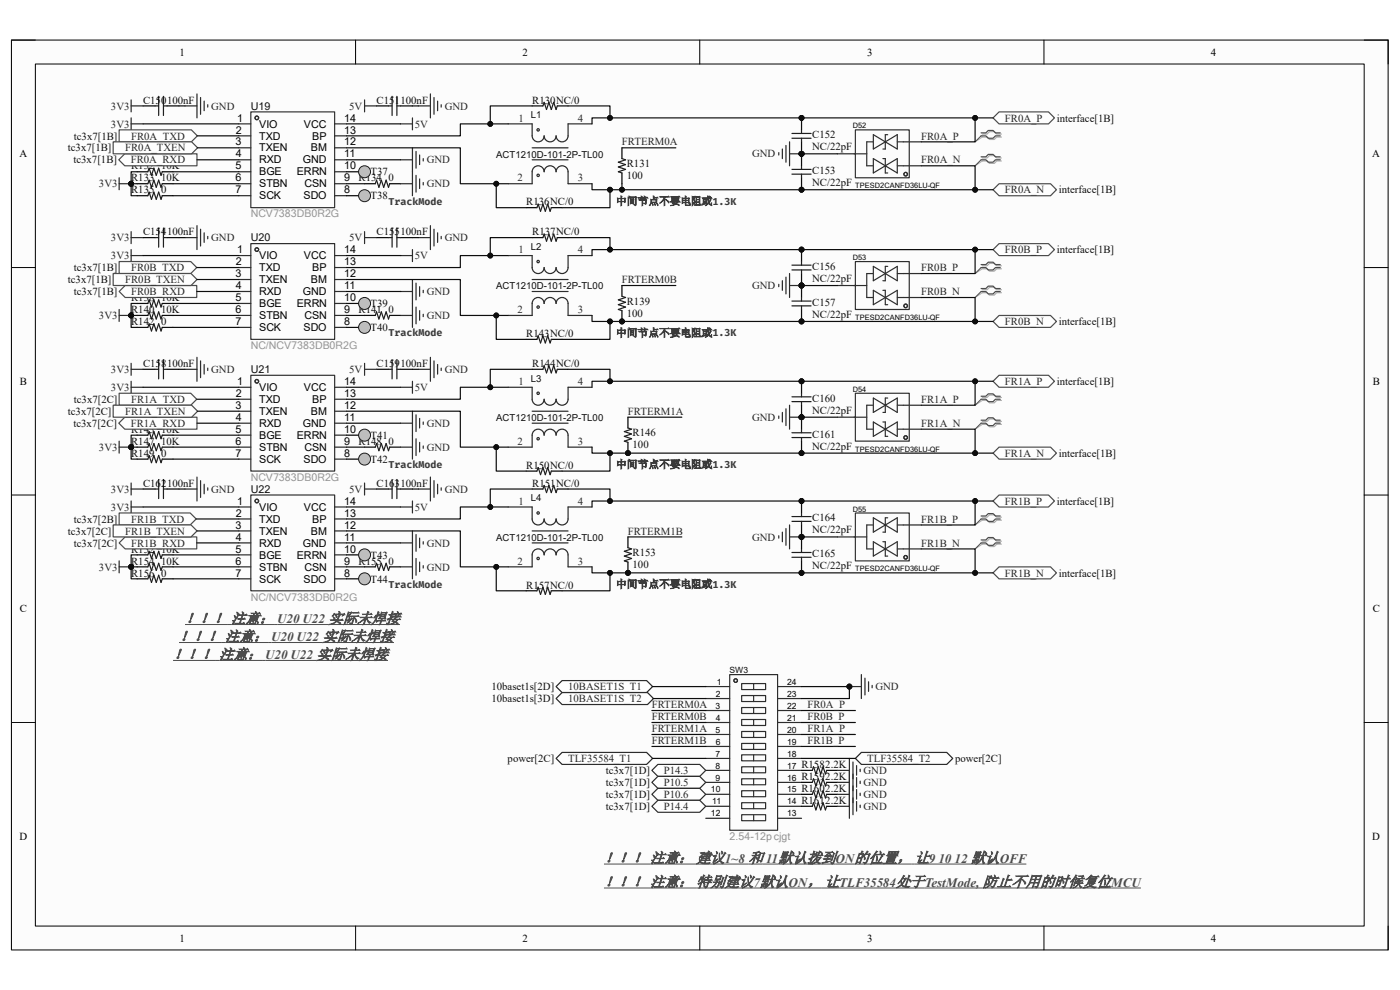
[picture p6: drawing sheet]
<svg xmlns="http://www.w3.org/2000/svg" width="297mm" height="210mm" viewBox="0 0 297 210" stroke-linecap="round" stroke-linejoin="round" font-family="sans-serif">
<defs><g id="words">
<g font-size="3.2" fill="#4c4c4c">
<text x="38" y="136">！！！ 注意：</text>
<text x="39.2" y="132.2">！！！ 注意：</text>
<text x="68.4" y="136">实际未焊接</text>
<text x="69.7" y="132.2">实际未焊接</text>
<text x="36.7" y="139.8">！！！ 注意：</text>
<text x="67.1" y="139.8">实际未焊接</text>
<text x="128.1" y="183">！！！ 注意： 建议</text>
<text x="158.8" y="183">和</text>
<text x="165.1" y="183">默认拨到</text>
<text x="181.2" y="183">的位置， 让</text>
<text x="206" y="183">默认</text>
<text x="128.1" y="188.1">！！！ 注意： 特别建议 默认</text>
<text x="171.2" y="188.1">， 让</text>
<text x="190.1" y="188.1">处于</text>
<text x="208.4" y="188.1">防止不用的时候复位</text>
</g>
<g font-size="2.8" fill="#4c4c4c">
<text x="57.5" y="136">U20 U22</text>
<text x="58.8" y="132.2">U20 U22</text>
<text x="56.3" y="139.8">U20 U22</text>
<text x="153.8" y="183">1~8</text>
<text x="162.5" y="183">11</text>
<text x="177.2" y="183">ON</text>
<text x="197.1" y="183">9 10 12</text>
<text x="212.1" y="183">OFF</text>
<text x="159.8" y="188.1">7</text>
<text x="167.3" y="188.1">ON</text>
<text x="178" y="188.1">TLF35584</text>
<text x="196.2" y="188.1">TestMode,</text>
<text x="235.7" y="188.1">MCU</text>
</g>
<g font-size="2.3">
<text x="38.1" y="11.8">1</text>
<text x="110.9" y="11.8">2</text>
<text x="184" y="11.8">3</text>
<text x="256.9" y="11.8">4</text>
<text x="50" y="28.3">2</text>
<text x="50.3" y="25.8">1</text>
<text x="55" y="27.1">VIO</text>
<text x="55" y="29.6">TXD</text>
<text x="64.5" y="27.1">VCC</text>
<text x="66.3" y="29.6">BP</text>
<text x="73" y="28.3">13</text>
<text x="73" y="25.8">14</text>
<text x="4.1" y="33.4">A</text>
<text x="50" y="30.9">3</text>
<text x="50" y="35.9">5</text>
<text x="50" y="33.4">4</text>
<text x="55" y="32.1">TXEN</text>
<text x="55" y="34.7">RXD</text>
<text x="64.3" y="34.7">GND</text>
<text x="66" y="32.1">BM</text>
<text x="73" y="35.9">10</text>
<text x="73" y="33.4">11</text>
<text x="73" y="30.9">12</text>
<text x="291.1" y="33.4">A</text>
<text x="50" y="38.5">6</text>
<text x="50" y="41">7</text>
<text x="55" y="37.2">BGE</text>
<text x="55" y="39.8">STBN</text>
<text x="62.9" y="37.2">ERRN</text>
<text x="64.6" y="39.8">CSN</text>
<text x="73" y="41">8</text>
<text x="73" y="38.5">9</text>
<text x="55" y="42.3">SCK</text>
<text x="64.4" y="42.3">SDO</text>
<text x="50.3" y="53.7">1</text>
<text x="73" y="53.7">14</text>
<text x="50" y="58.8">3</text>
<text x="50" y="56.3">2</text>
<text x="55" y="55">VIO</text>
<text x="55" y="57.5">TXD</text>
<text x="64.5" y="55">VCC</text>
<text x="66.3" y="57.5">BP</text>
<text x="73" y="58.8">12</text>
<text x="73" y="56.3">13</text>
<text x="50" y="63.9">5</text>
<text x="50" y="61.3">4</text>
<text x="55" y="60.1">TXEN</text>
<text x="55" y="62.6">RXD</text>
<text x="55" y="65.2">BGE</text>
<text x="62.9" y="65.2">ERRN</text>
<text x="64.3" y="62.6">GND</text>
<text x="66" y="60.1">BM</text>
<text x="73" y="63.9">10</text>
<text x="73" y="61.3">11</text>
<text x="50" y="66.4">6</text>
<text x="50" y="69">7</text>
<text x="55" y="67.7">STBN</text>
<text x="55" y="70.2">SCK</text>
<text x="64.4" y="70.2">SDO</text>
<text x="64.6" y="67.7">CSN</text>
<text x="73" y="69">8</text>
<text x="73" y="66.4">9</text>
<text x="4.2" y="81.7">B</text>
<text x="50.3" y="81.7">1</text>
<text x="55" y="82.9">VIO</text>
<text x="64.5" y="82.9">VCC</text>
<text x="73" y="81.7">14</text>
<text x="291.2" y="81.7">B</text>
<text x="50" y="86.7">3</text>
<text x="50" y="84.2">2</text>
<text x="50" y="89.3">4</text>
<text x="55" y="85.5">TXD</text>
<text x="55" y="88">TXEN</text>
<text x="66" y="88">BM</text>
<text x="66.3" y="85.5">BP</text>
<text x="73" y="89.3">11</text>
<text x="73" y="86.7">12</text>
<text x="73" y="84.2">13</text>
<text x="50" y="91.8">5</text>
<text x="50" y="94.4">6</text>
<text x="55" y="90.6">RXD</text>
<text x="55" y="93.1">BGE</text>
<text x="55" y="95.6">STBN</text>
<text x="62.9" y="93.1">ERRN</text>
<text x="64.3" y="90.6">GND</text>
<text x="64.6" y="95.6">CSN</text>
<text x="73" y="94.4">9</text>
<text x="73" y="91.8">10</text>
<text x="50" y="96.9">7</text>
<text x="55" y="98.2">SCK</text>
<text x="64.4" y="98.2">SDO</text>
<text x="73" y="96.9">8</text>
<text x="50.3" y="107.1">1</text>
<text x="73" y="107.1">14</text>
<text x="50" y="112.1">3</text>
<text x="50" y="109.6">2</text>
<text x="55" y="108.3">VIO</text>
<text x="55" y="110.9">TXD</text>
<text x="55" y="113.4">TXEN</text>
<text x="64.5" y="108.3">VCC</text>
<text x="66" y="113.4">BM</text>
<text x="66.3" y="110.9">BP</text>
<text x="73" y="112.1">12</text>
<text x="73" y="109.6">13</text>
<text x="50" y="117.2">5</text>
<text x="50" y="119.8">6</text>
<text x="50" y="114.7">4</text>
<text x="55" y="116">RXD</text>
<text x="55" y="118.5">BGE</text>
<text x="62.9" y="118.5">ERRN</text>
<text x="64.3" y="116">GND</text>
<text x="73" y="119.8">9</text>
<text x="73" y="117.2">10</text>
<text x="73" y="114.7">11</text>
<text x="50" y="122.3">7</text>
<text x="55" y="121">STBN</text>
<text x="55" y="123.6">SCK</text>
<text x="64.4" y="123.6">SDO</text>
<text x="64.6" y="121">CSN</text>
<text x="73" y="122.3">8</text>
<text x="4.2" y="129.9">C</text>
<text x="291.2" y="129.9">C</text>
<text x="4.1" y="178.1">D</text>
<text x="291.1" y="178.1">D</text>
<text x="38.1" y="199.7">1</text>
<text x="110.9" y="199.7">2</text>
<text x="184" y="199.7">3</text>
<text x="256.9" y="199.7">4</text>
</g>
<g font-size="2.3" fill="#262626">
<text x="23.5" y="23.2">3V3</text>
<text x="44.8" y="23.2">GND</text>
<text x="74" y="23.2">5V</text>
<text x="94.4" y="23.2">GND</text>
<text x="23.5" y="27.1">3V3</text>
<text x="27.8" y="29.6">FR0A_TXD</text>
<text x="88" y="27.1">5V</text>
<text x="195.4" y="29.6">FR0A_P</text>
<text x="213.2" y="25.8">FR0A_P</text>
<text x="26.5" y="32.1">FR0A_TXEN</text>
<text x="27.7" y="34.7">FR0A_RXD</text>
<text x="90.5" y="34.7">GND</text>
<text x="132" y="30.9">FRTERM0A</text>
<text x="159.6" y="33.4">GND</text>
<text x="195.4" y="34.7">FR0A_N</text>
<text x="21" y="39.8">3V3</text>
<text x="90.5" y="39.8">GND</text>
<text x="213.2" y="41">FR0A_N</text>
<text x="23.5" y="51.2">3V3</text>
<text x="44.8" y="51.2">GND</text>
<text x="74" y="51.2">5V</text>
<text x="94.4" y="51.2">GND</text>
<text x="213.2" y="53.7">FR0B_P</text>
<text x="23.5" y="55">3V3</text>
<text x="27.8" y="57.5">FR0B_TXD</text>
<text x="88" y="55">5V</text>
<text x="195.4" y="57.5">FR0B_P</text>
<text x="26.5" y="60.1">FR0B_TXEN</text>
<text x="27.8" y="62.6">FR0B_RXD</text>
<text x="90.5" y="62.6">GND</text>
<text x="132" y="60.1">FRTERM0B</text>
<text x="159.6" y="61.3">GND</text>
<text x="195.4" y="62.6">FR0B_N</text>
<text x="21" y="67.7">3V3</text>
<text x="90.5" y="67.7">GND</text>
<text x="213.2" y="69">FR0B_N</text>
<text x="23.5" y="82.9">3V3</text>
<text x="23.5" y="79.1">3V3</text>
<text x="44.8" y="79.1">GND</text>
<text x="74" y="79.1">5V</text>
<text x="88" y="82.9">5V</text>
<text x="94.4" y="79.1">GND</text>
<text x="213.2" y="81.7">FR1A_P</text>
<text x="26.5" y="88">FR1A_TXEN</text>
<text x="27.8" y="85.5">FR1A_TXD</text>
<text x="133.2" y="88">FRTERM1A</text>
<text x="159.6" y="89.3">GND</text>
<text x="195.4" y="85.5">FR1A_P</text>
<text x="21" y="95.6">3V3</text>
<text x="27.7" y="90.6">FR1A_RXD</text>
<text x="90.5" y="90.6">GND</text>
<text x="90.5" y="95.6">GND</text>
<text x="195.4" y="90.6">FR1A_N</text>
<text x="213.2" y="96.9">FR1A_N</text>
<text x="23.5" y="104.5">3V3</text>
<text x="44.8" y="104.5">GND</text>
<text x="74" y="104.5">5V</text>
<text x="94.4" y="104.5">GND</text>
<text x="213.2" y="107.1">FR1B_P</text>
<text x="23.5" y="108.3">3V3</text>
<text x="26.5" y="113.4">FR1B_TXEN</text>
<text x="27.8" y="110.9">FR1B_TXD</text>
<text x="88" y="108.3">5V</text>
<text x="133.2" y="113.4">FRTERM1B</text>
<text x="195.4" y="110.9">FR1B_P</text>
<text x="27.8" y="116">FR1B_RXD</text>
<text x="90.5" y="116">GND</text>
<text x="159.6" y="114.7">GND</text>
<text x="195.4" y="116">FR1B_N</text>
<text x="21" y="121">3V3</text>
<text x="90.5" y="121">GND</text>
<text x="213.2" y="122.3">FR1B_N</text>
<text x="120.5" y="146.4">10BASET1S_T1</text>
<text x="120.5" y="149">10BASET1S_T2</text>
<text x="185.8" y="146.4">GND</text>
<text x="138.3" y="150.2">FRTERM0A</text>
<text x="138.3" y="152.7">FRTERM0B</text>
<text x="138.3" y="155.3">FRTERM1A</text>
<text x="171.3" y="150.2">FR0A_P</text>
<text x="171.3" y="152.7">FR0B_P</text>
<text x="171.3" y="155.3">FR1A_P</text>
<text x="120.5" y="161.6">TLF35584_T1</text>
<text x="138.3" y="157.8">FRTERM1B</text>
<text x="171.3" y="157.8">FR1B_P</text>
<text x="184" y="161.6">TLF35584_T2</text>
<text x="140.8" y="164.2">P14.3</text>
<text x="140.8" y="166.7">P10.5</text>
<text x="183.2" y="164.2">GND</text>
<text x="183.2" y="166.7">GND</text>
<text x="140.8" y="169.2">P10.6</text>
<text x="140.8" y="171.8">P14.4</text>
<text x="183.2" y="169.2">GND</text>
<text x="183.2" y="171.8">GND</text>
</g>
<g font-size="2.3" fill="#0e0e0e">
<text x="30.4" y="22">C150</text>
<text x="35.4" y="22">100nF</text>
<text x="53.2" y="23.2">U19</text>
<text x="79.9" y="22">C151</text>
<text x="85" y="22">100nF</text>
<text x="112.9" y="22">R130NC/0</text>
<text x="15.7" y="29.6">tc3x7[1B]</text>
<text x="172.3" y="29.3">C152</text>
<text x="224.2" y="25.8">interface[1B]</text>
<text x="14.4" y="32.1">tc3x7[1B]</text>
<text x="15.6" y="34.7">tc3x7[1B]</text>
<text x="27.8" y="35.9">R132</text>
<text x="34.2" y="35.9">10K</text>
<text x="133" y="35.4">R131</text>
<text x="172.3" y="31.9">NC/22pF</text>
<text x="27.8" y="38.5">R133</text>
<text x="27.8" y="41">R135</text>
<text x="34.2" y="38.5">10K</text>
<text x="34.2" y="41">0</text>
<text x="76.1" y="38.5">R134</text>
<text x="78.6" y="37.2">T37</text>
<text x="82.4" y="38.5">0</text>
<text x="133" y="38">100</text>
<text x="172.3" y="37">C153</text>
<text x="172.3" y="39.5">NC/22pF</text>
<text x="224.6" y="41">interface[1B]</text>
<text x="78.6" y="42.3">T38</text>
<text x="111.6" y="43.6">R136NC/0</text>
<text x="30.4" y="49.9">C154</text>
<text x="35.4" y="49.9">100nF</text>
<text x="53.2" y="51.2">U20</text>
<text x="79.9" y="49.9">C155</text>
<text x="85" y="49.9">100nF</text>
<text x="112.9" y="49.9">R137NC/0</text>
<text x="224.2" y="53.7">interface[1B]</text>
<text x="15.7" y="57.5">tc3x7[1B]</text>
<text x="172.3" y="57.3">C156</text>
<text x="172.3" y="59.8">NC/22pF</text>
<text x="14.4" y="60.1">tc3x7[1B]</text>
<text x="15.7" y="62.6">tc3x7[1B]</text>
<text x="27.8" y="63.9">R138</text>
<text x="34.2" y="63.9">10K</text>
<text x="78.6" y="65.2">T39</text>
<text x="133" y="64.6">R139</text>
<text x="172.3" y="64.9">C157</text>
<text x="27.8" y="66.4">R140</text>
<text x="27.8" y="69">R142</text>
<text x="34.2" y="66.4">10K</text>
<text x="34.2" y="69">0</text>
<text x="76.1" y="66.4">R141</text>
<text x="78.6" y="70.2">T40</text>
<text x="82.4" y="66.4">0</text>
<text x="111.6" y="71.5">R143NC/0</text>
<text x="133" y="67.2">100</text>
<text x="172.3" y="67.4">NC/22pF</text>
<text x="224.6" y="69">interface[1B]</text>
<text x="30.4" y="77.9">C158</text>
<text x="35.4" y="77.9">100nF</text>
<text x="79.9" y="77.9">C159</text>
<text x="85" y="77.9">100nF</text>
<text x="112.9" y="77.9">R144NC/0</text>
<text x="53.2" y="79.1">U21</text>
<text x="224.2" y="81.7">interface[1B]</text>
<text x="14.4" y="88">tc3x7[2C]</text>
<text x="15.7" y="85.5">tc3x7[2C]</text>
<text x="172.3" y="85.2">C160</text>
<text x="172.3" y="87.8">NC/22pF</text>
<text x="15.6" y="90.6">tc3x7[2C]</text>
<text x="27.8" y="94.4">R147</text>
<text x="27.8" y="91.8">R145</text>
<text x="34.2" y="94.4">10K</text>
<text x="34.2" y="91.8">10K</text>
<text x="76.1" y="94.4">R148</text>
<text x="78.6" y="93.1">T41</text>
<text x="82.4" y="94.4">0</text>
<text x="134.2" y="92.6">R146</text>
<text x="134.2" y="95.1">100</text>
<text x="172.3" y="92.8">C161</text>
<text x="172.3" y="95.4">NC/22pF</text>
<text x="27.8" y="96.9">R149</text>
<text x="34.2" y="96.9">0</text>
<text x="78.6" y="98.2">T42</text>
<text x="111.6" y="99.4">R150NC/0</text>
<text x="224.6" y="96.9">interface[1B]</text>
<text x="30.4" y="103.3">C162</text>
<text x="35.4" y="103.3">100nF</text>
<text x="53.2" y="104.5">U22</text>
<text x="79.9" y="103.3">C163</text>
<text x="85" y="103.3">100nF</text>
<text x="112.9" y="103.3">R151NC/0</text>
<text x="224.2" y="107.1">interface[1B]</text>
<text x="14.4" y="113.4">tc3x7[2C]</text>
<text x="15.7" y="110.9">tc3x7[2B]</text>
<text x="172.3" y="110.6">C164</text>
<text x="172.3" y="113.2">NC/22pF</text>
<text x="15.7" y="116">tc3x7[2C]</text>
<text x="27.8" y="119.8">R154</text>
<text x="27.8" y="117.2">R152</text>
<text x="34.2" y="119.8">10K</text>
<text x="34.2" y="117.2">10K</text>
<text x="76.1" y="119.8">R155</text>
<text x="78.6" y="118.5">T43</text>
<text x="82.4" y="119.8">0</text>
<text x="134.2" y="118">R153</text>
<text x="172.3" y="118.2">C165</text>
<text x="27.8" y="122.3">R156</text>
<text x="34.2" y="122.3">0</text>
<text x="78.6" y="123.6">T44</text>
<text x="111.6" y="124.8">R157NC/0</text>
<text x="134.2" y="120.5">100</text>
<text x="172.3" y="120.8">NC/22pF</text>
<text x="224.6" y="122.3">interface[1B]</text>
<text x="104.3" y="146.4">10baset1s[2D]</text>
<text x="104.3" y="149">10baset1s[3D]</text>
<text x="107.7" y="161.6">power[2C]</text>
<text x="202.6" y="161.6">power[2C]</text>
<text x="128.5" y="164.2">tc3x7[1D]</text>
<text x="128.5" y="166.7">tc3x7[1D]</text>
<text x="170" y="162.9">R1582.2K</text>
<text x="170" y="165.4">R1592.2K</text>
<text x="170" y="168">R1602.2K</text>
<text x="128.5" y="169.2">tc3x7[1D]</text>
<text x="128.5" y="171.8">tc3x7[1D]</text>
<text x="170" y="170.5">R1612.2K</text>
</g>
<g font-size="2.3" fill="#292929">
<text x="110" y="25.8">1</text>
<text x="122.6" y="25.8">4</text>
<text x="109.8" y="38.5">2</text>
<text x="122.6" y="38.5">3</text>
<text x="110" y="53.7">1</text>
<text x="122.6" y="53.7">4</text>
<text x="109.8" y="66.4">2</text>
<text x="122.6" y="66.4">3</text>
<text x="110" y="81.7">1</text>
<text x="122.6" y="81.7">4</text>
<text x="109.8" y="94.4">2</text>
<text x="122.6" y="94.4">3</text>
<text x="110" y="107.1">1</text>
<text x="122.6" y="107.1">4</text>
<text x="109.8" y="119.8">2</text>
<text x="122.6" y="119.8">3</text>
</g>
<g font-size="2.3" fill="#3c3c3c">
<text x="130.7" y="43.4">中间节点不要电阻或1.3K</text>
<text x="130.7" y="71.4">中间节点不要电阻或1.3K</text>
<text x="130.7" y="99.3">中间节点不要电阻或1.3K</text>
<text x="130.7" y="124.7">中间节点不要电阻或1.3K</text>
</g>
<g font-size="2.2" fill="#969696">
<text x="53.2" y="46.1">NCV7383DB0R2G</text>
<text x="53.2" y="74">NC/NCV7383DB0R2G</text>
<text x="53.2" y="102">NCV7383DB0R2G</text>
<text x="53.2" y="127.4">NC/NCV7383DB0R2G</text>
<text x="154.8" y="178.2">2.54-12p cjgt</text>
</g>
<g font-size="2.1" fill="#3c3c3c">
<text x="82.4" y="43.4">TrackMode</text>
<text x="82.4" y="71.3">TrackMode</text>
<text x="82.4" y="99.3">TrackMode</text>
<text x="82.4" y="124.7">TrackMode</text>
</g>
<g font-size="2" fill="#0e0e0e">
<text x="112.6" y="25.1">L1</text>
<text x="105.3" y="33.4">ACT1210D-101-2P-TL00</text>
<text x="112.6" y="53">L2</text>
<text x="105.3" y="61.4">ACT1210D-101-2P-TL00</text>
<text x="112.6" y="80.9">L3</text>
<text x="105.3" y="89.3">ACT1210D-101-2P-TL00</text>
<text x="112.6" y="106.3">L4</text>
<text x="105.3" y="114.7">ACT1210D-101-2P-TL00</text>
</g>
<text font-size="1.8" fill="#0e0e0e" x="154.8" y="142.7">SW3</text>
<g font-size="1.8">
<text x="151.8" y="147.8">2</text>
<text x="152.1" y="145.2">1</text>
<text x="167" y="147.8">23</text>
<text x="167" y="145.2">24</text>
<text x="151.8" y="150.3">3</text>
<text x="151.8" y="155.4">5</text>
<text x="151.8" y="152.9">4</text>
<text x="167" y="155.4">20</text>
<text x="167" y="152.9">21</text>
<text x="167" y="150.3">22</text>
<text x="151.8" y="160.5">7</text>
<text x="151.8" y="157.9">6</text>
<text x="167" y="160.5">18</text>
<text x="167" y="157.9">19</text>
<text x="151.8" y="163">8</text>
<text x="151.8" y="165.6">9</text>
<text x="167" y="165.6">16</text>
<text x="167" y="163">17</text>
<text x="150.8" y="168.1">10</text>
<text x="150.8" y="173.2">12</text>
<text x="151.1" y="170.6">11</text>
<text x="167" y="173.2">13</text>
<text x="167" y="170.6">14</text>
<text x="167" y="168.1">15</text>
</g>
<g font-size="1.6">
<text x="180.9" y="27.2">D52</text>
<text x="181.4" y="39.9">TPESD2CANFD36LU-QF</text>
<text x="180.9" y="55.2">D53</text>
<text x="181.4" y="67.9">TPESD2CANFD36LU-QF</text>
<text x="180.9" y="83.1">D54</text>
<text x="181.4" y="95.8">TPESD2CANFD36LU-QF</text>
<text x="180.9" y="108.5">D55</text>
<text x="181.4" y="121.2">TPESD2CANFD36LU-QF</text>
</g>
</g></defs>
<path d="M2.4 8.5h292.1v193h-292.1z" fill-rule="evenodd" fill="#fcfcfc"/>
<path d="M2.4 8.5h292.1v193h-292.1z" fill="none" stroke="#000" stroke-width=".21"/>
<path d="M7.5 13.6h281.9v182.8h-281.9z" fill-rule="evenodd" fill="#fcfcfc"/>
<g fill="none" stroke="#000" stroke-width=".21">
<path d="M2.4 8.5h5.1M7.5 13.6h281.9v182.8h-281.9zM75.4 8.5v5.1M148.4 8.5v5.1M221.5 8.5v5.1M289.4 8.5h5.1v5.1M2.4 56.8h5.1M289.4 56.8h5.1M2.4 105h5.1M289.4 105h5.1M2.4 153.3h5.1M289.4 153.3h5.1"/>
<path d="M75.4 196.4v5.1M148.5 196.4v5.1M221.5 196.4v5.1M294.5 196.4v5.1"/>
</g>
<g fill="none" stroke="#303030" stroke-width=".25">
<path d="M53.2 23.7h17.8v20.4h-17.8z"/>
<circle cx="54.5" cy="25" r=".38"/>
</g>
<g fill="none" stroke="#292929" stroke-width=".25">
<path d="M50.7 26.3h2.5M50.7 28.8h2.5M50.7 31.4h2.5M50.7 33.9h2.5M50.7 36.4h2.5M50.7 39h2.5M71 26.3h2.5M71 28.8h2.5M71 31.4h2.5M71 33.9h2.5M71 36.4h2.5M71 39h2.5"/>
<path d="M50.7 41.5h2.5M71 41.5h2.5"/>
</g>
<path d="M25.3 37.7v2.5M25.3 39h2.5M27.8 25v2.5M27.8 26.3h2.6" fill="none" stroke="#262626" stroke-width=".25"/>
<path d="M29.1 39h2.3M34.4 39h2.3" fill="none" stroke="#000" stroke-width=".25"/>
<path d="M31.4 39l.2-.8 .5 1.5 .5-1.5 .5 1.5 .6-1.5 .5 1.5 .2-.7" fill="none" stroke="#1c1c1c" stroke-width=".25"/>
<circle cx="27.8" cy="39" r=".51" fill="#0e0e0e"/>
<circle cx="27.8" cy="39" r=".51" fill="none" stroke="#0e0e0e" stroke-width=".21"/>
<path d="M29.1 36.4h2.3M34.4 36.4h2.3M29.1 41.5h2.3M34.4 41.5h2.3" fill="none" stroke="#000" stroke-width=".25"/>
<path d="M31.4 36.4l.2-.7 .5 1.5 .5-1.5 .5 1.5 .6-1.5 .5 1.5 .2-.8M31.4 41.5l.2-.7 .5 1.5 .5-1.5 .5 1.5 .6-1.5 .5 1.5 .2-.8" fill="none" stroke="#1c1c1c" stroke-width=".25"/>
<path d="M85 26.3h2.5M87.5 25v2.5M165.2 32.4v.5M166 31.6v2M166.7 30.9v3.5M167.5 30.1v5.1M167.5 32.6h2.5" fill="none" stroke="#262626" stroke-width=".25"/>
<g fill="none" stroke="#292929" stroke-width=".25">
<path d="M107.8 26.3h5.1v2.5a1.27 1.27 0 0 0 1.3 1.3 1.27 1.27 0 0 0 1.2-1.3 1.27 1.27 0 0 0 1.3 1.3 1.27 1.27 0 0 0 1.3-1.3 1.27 1.27 0 0 0 1.2 1.3 1.27 1.27 0 0 0 1.3-1.3v-2.5h5.1M107.8 39h5.1v-2.6a1.27 1.27 0 0 1 1.3-1.2 1.27 1.27 0 0 1 1.2 1.2 1.27 1.27 0 0 1 1.3-1.2 1.27 1.27 0 0 1 1.3 1.2 1.27 1.27 0 0 1 1.2-1.2 1.27 1.27 0 0 1 1.3 1.2v2.6h5.1M112.9 31.4h7.6M112.9 33.9h7.6M177.7 32.6h3.8M191.6 35.2h3.8M191.6 30.1h3.8"/>
<circle cx="114.2" cy="27.5" r=".25"/>
<circle cx="114.2" cy="37.2" r=".25"/>
</g>
<g fill="none" stroke="#303030" stroke-width=".25">
<path d="M181.2 32.6h2.5M181.5 27.5h11.4v10.2h-11.4zM185.1 30.1h-1.2v5.1h1.2M185.3 33.6l5.1 3.1v-3.1l-5.1 3.1zM185.3 28.6v3l5.1-3v3zM187.3 33.6h.5v3.1h.5M188.3 28.6h-.5v3h-.5M190.4 35.2h1.2M190.4 30.1h1.2"/>
<circle cx="192.1" cy="36.9" r=".38"/>
</g>
<circle cx="170" cy="32.6" r=".51" fill="#0e0e0e"/>
<circle cx="170" cy="32.6" r=".51" fill="none" stroke="#0e0e0e" stroke-width=".21"/>
<path d="M208.4 28.4h1l.5-.5h1l.5 .5h1M208.4 29.1h1l.5 .5h1l.5-.5h1M208.4 33.5h1l.5-.5h1l.5 .5h1M208.4 34.2h1l.5 .5h1l.5-.5h1" fill="none" stroke="#aeaeae" stroke-width=".25"/>
<path d="M208.4 29.1l-1.5 1M208.4 34.2l-1.5 1" fill="none" stroke="#aeaeae" stroke-width=".21"/>
<path d="M208.1 28.2h1l.6-.5h1l.5 .5h1M208.1 28.8h1l.6 .5h1l.5-.5h1M208.1 33.3h1l.6-.5h1l.5 .5h1M208.1 33.9h1l.6 .5h1l.5-.5h1" fill="none" stroke="#4c4c4c" stroke-width=".25"/>
<path d="M208.1 28.8l-1.2 1.3M208.1 33.9l-1.2 1.3" fill="none" stroke="#4c4c4c" stroke-width=".21"/>
<path d="M112.9 22.5h2.3M118.2 22.5h2.3M111.6 44.1h2.3M117 44.1h2.2" fill="none" stroke="#000" stroke-width=".25"/>
<path d="M115.2 22.5l.2-.8 .5 1.5 .5-1.5 .6 1.5 .5-1.5 .5 1.5 .2-.7M113.9 44.1l.3-.8 .5 1.5 .5-1.5 .5 1.5 .5-1.5 .5 1.5 .3-.7" fill="none" stroke="#1c1c1c" stroke-width=".25"/>
<circle cx="170" cy="32.6" r=".51" fill="#0e0e0e"/>
<circle cx="170" cy="32.6" r=".51" fill="none" stroke="#0e0e0e" stroke-width=".21"/>
<circle cx="170" cy="25" r=".51" fill="#0e0e0e"/>
<circle cx="170" cy="25" r=".51" fill="none" stroke="#0e0e0e" stroke-width=".21"/>
<path d="M170 30.1v2.5" fill="none" stroke="#000" stroke-width=".25"/>
<circle cx="170" cy="32.6" r=".51" fill="#0e0e0e"/>
<circle cx="170" cy="32.6" r=".51" fill="none" stroke="#0e0e0e" stroke-width=".21"/>
<path d="M170 25v2.5" fill="none" stroke="#000" stroke-width=".25"/>
<circle cx="170" cy="25" r=".51" fill="#0e0e0e"/>
<circle cx="170" cy="25" r=".51" fill="none" stroke="#0e0e0e" stroke-width=".21"/>
<path d="M168 28.3h4.1M168 29.3h4.1M170 27.5v.8M170 29.3v.8" fill="none" stroke="#1c1c1c" stroke-width=".25"/>
<circle cx="170" cy="40.2" r=".51" fill="#0e0e0e"/>
<circle cx="170" cy="40.2" r=".51" fill="none" stroke="#0e0e0e" stroke-width=".21"/>
<circle cx="170" cy="32.6" r=".51" fill="#0e0e0e"/>
<circle cx="170" cy="32.6" r=".51" fill="none" stroke="#0e0e0e" stroke-width=".21"/>
<path d="M170 37.7v2.5" fill="none" stroke="#000" stroke-width=".25"/>
<circle cx="170" cy="40.2" r=".51" fill="#0e0e0e"/>
<circle cx="170" cy="40.2" r=".51" fill="none" stroke="#0e0e0e" stroke-width=".21"/>
<path d="M170 32.6v2.6" fill="none" stroke="#000" stroke-width=".25"/>
<circle cx="170" cy="32.6" r=".51" fill="#0e0e0e"/>
<circle cx="170" cy="32.6" r=".51" fill="none" stroke="#0e0e0e" stroke-width=".21"/>
<g fill="none" stroke="#1c1c1c" stroke-width=".25">
<path d="M32.9 22.5h.8M33.7 20.4v4.1M34.7 22.5h.7M34.7 20.4v4.1M79.6 39l.3-.8 .5 1.5 .5-1.5 .5 1.5 .5-1.5 .5 1.5 .3-.7M82.4 22.5h.8M83.2 20.4v4.1M84.2 20.4v4.1M84.2 22.5h.8M168 35.9h4.1M168 36.9h4.1M170 35.2v.7"/>
<path d="M170 36.9v.8"/>
</g>
<g fill="none" stroke="#262626" stroke-width=".25">
<path d="M41.8 19.9v5.1M91.3 19.9v5.1M27.8 22.5h2.6M27.8 21.2v2.5M39.2 22.5h2.6M42.5 20.7v3.5M43.3 21.4v2.1M44.1 22.2v.5M77.3 21.2v2.5M77.3 22.5h2.6M85 33.9h2.5M85 39h2.5"/>
<path d="M87.5 31.4v10.1M88.3 32.1v3.6M88.3 37.2v3.6M88.8 22.5h2.5M89 32.9v2M89 38v2M89.8 33.6v.6M89.8 38.7v.5M92.1 20.7v3.5M92.8 21.5v2M93.6 22.2v.5"/>
</g>
<path d="M30.4 22.5h2.5M35.4 22.5h2.6M77.3 39h2.3M79.9 22.5h2.5M82.7 39h2.3M85 22.5h2.5M73.5 41.5h2.6" fill="none" stroke="#000" stroke-width=".25"/>
<circle cx="77.3" cy="41.5" r="1.27" fill="#c0c0c0"/>
<circle cx="77.3" cy="41.5" r="1.27" fill="none" stroke="#1c1c1c" stroke-width=".21"/>
<path d="M25.3 27.5h15.3l1.3 1.3-1.3 1.3h-15.3z" fill-rule="evenodd" fill="#fefefe"/>
<path d="M25.3 27.5h15.3l1.3 1.3-1.3 1.3h-15.3z" fill="none" stroke="#4c4c4c" stroke-width=".25"/>
<path d="M25.2 33.9l1.3-1.3h15.3v2.6h-15.3z" fill-rule="evenodd" fill="#fefefe"/>
<path d="M25.2 33.9l1.3-1.3h15.3v2.6h-15.3z" fill="none" stroke="#4c4c4c" stroke-width=".25"/>
<path d="M24 30.1h16.7l1.2 1.3-1.2 1.2h-16.7z" fill-rule="evenodd" fill="#fefefe"/>
<path d="M24 30.1h16.7l1.2 1.3-1.2 1.2h-16.7z" fill="none" stroke="#4c4c4c" stroke-width=".25"/>
<g fill="none" stroke="#303030" stroke-width=".25">
<path d="M53.2 51.7h17.8v20.3h-17.8z"/>
<circle cx="54.5" cy="52.9" r=".38"/>
</g>
<g fill="none" stroke="#292929" stroke-width=".25">
<path d="M50.7 54.2h2.5M50.7 56.8h2.5M50.7 59.3h2.5M71 54.2h2.5M71 56.8h2.5M71 59.3h2.5M50.7 61.8h2.5M50.7 64.4h2.5M50.7 66.9h2.5M50.7 69.5h2.5M71 61.8h2.5M71 64.4h2.5"/>
<path d="M71 66.9h2.5M71 69.5h2.5"/>
</g>
<path d="M27.8 52.9v2.6M27.8 54.2h2.6M25.3 65.6v2.6M25.3 66.9h2.5" fill="none" stroke="#262626" stroke-width=".25"/>
<path d="M29.1 66.9h2.3M34.4 66.9h2.3" fill="none" stroke="#000" stroke-width=".25"/>
<path d="M31.4 66.9l.2-.8 .5 1.6 .5-1.6 .5 1.6 .6-1.6 .5 1.6 .2-.8" fill="none" stroke="#1c1c1c" stroke-width=".25"/>
<circle cx="27.8" cy="66.9" r=".51" fill="#0e0e0e"/>
<circle cx="27.8" cy="66.9" r=".51" fill="none" stroke="#0e0e0e" stroke-width=".21"/>
<path d="M112.9 50.4h2.3M118.2 50.4h2.3M29.1 64.4h2.3M29.1 69.5h2.3M34.4 64.4h2.3M34.4 69.5h2.3M111.6 72h2.3M117 72h2.2" fill="none" stroke="#000" stroke-width=".25"/>
<path d="M115.2 50.4l.2-.8 .5 1.6 .5-1.6 .6 1.6 .5-1.6 .5 1.6 .2-.8M31.4 64.4l.2-.8 .5 1.5 .5-1.5 .5 1.5 .6-1.5 .5 1.5 .2-.7M31.4 69.5l.2-.8 .5 1.5 .5-1.5 .5 1.5 .6-1.5 .5 1.5 .2-.7M113.9 72l.3-.8 .5 1.5 .5-1.5 .5 1.5 .5-1.5 .5 1.5 .3-.7" fill="none" stroke="#1c1c1c" stroke-width=".25"/>
<path d="M85 54.2h2.5M87.5 52.9v2.6" fill="none" stroke="#262626" stroke-width=".25"/>
<g fill="none" stroke="#292929" stroke-width=".25">
<path d="M107.8 54.2h5.1v2.6a1.27 1.27 0 0 0 1.3 1.2 1.27 1.27 0 0 0 1.2-1.2 1.27 1.27 0 0 0 1.3 1.2 1.27 1.27 0 0 0 1.3-1.2 1.27 1.27 0 0 0 1.2 1.2 1.27 1.27 0 0 0 1.3-1.2v-2.6h5.1M112.9 59.3h7.6M191.6 58h3.8M107.8 66.9h5.1v-2.5a1.27 1.27 0 0 1 1.3-1.3 1.27 1.27 0 0 1 1.2 1.3 1.27 1.27 0 0 1 1.3-1.3 1.27 1.27 0 0 1 1.3 1.3 1.27 1.27 0 0 1 1.2-1.3 1.27 1.27 0 0 1 1.3 1.3v2.5h5.1M112.9 61.8h7.6M177.7 60.6h3.8M191.6 63.1h3.8"/>
<circle cx="114.2" cy="55.5" r=".25"/>
<circle cx="114.2" cy="65.1" r=".25"/>
</g>
<g fill="none" stroke="#303030" stroke-width=".25">
<path d="M181.5 55.5h11.4v10.1h-11.4zM185.1 58h-1.2v5.1h1.2M185.3 56.5v3.1l5.1-3.1v3.1zM188.3 56.5h-.5v3.1h-.5M190.4 58h1.2M181.2 60.6h2.5M185.3 61.6l5.1 3v-3l-5.1 3zM187.3 61.6h.5v3h.5M190.4 63.1h1.2"/>
<circle cx="192.1" cy="64.9" r=".38"/>
</g>
<path d="M208.4 56.4h1l.5-.5h1l.5 .5h1M208.4 57h1l.5 .5h1l.5-.5h1M208.4 61.5h1l.5-.6h1l.5 .6h1M208.4 62.1h1l.5 .5h1l.5-.5h1" fill="none" stroke="#aeaeae" stroke-width=".25"/>
<path d="M208.4 57l-1.5 1M208.4 62.1l-1.5 1" fill="none" stroke="#aeaeae" stroke-width=".21"/>
<path d="M208.1 56.1h1l.6-.5h1l.5 .5h1M208.1 56.8h1l.6 .5h1l.5-.5h1M208.1 61.2h1l.6-.5h1l.5 .5h1M208.1 61.8h1l.6 .5h1l.5-.5h1" fill="none" stroke="#4c4c4c" stroke-width=".25"/>
<path d="M208.1 56.8l-1.2 1.2M208.1 61.8l-1.2 1.3" fill="none" stroke="#4c4c4c" stroke-width=".21"/>
<circle cx="170" cy="60.6" r=".51" fill="#0e0e0e"/>
<circle cx="170" cy="60.6" r=".51" fill="none" stroke="#0e0e0e" stroke-width=".21"/>
<circle cx="170" cy="52.9" r=".51" fill="#0e0e0e"/>
<circle cx="170" cy="52.9" r=".51" fill="none" stroke="#0e0e0e" stroke-width=".21"/>
<path d="M170 58v2.6" fill="none" stroke="#000" stroke-width=".25"/>
<circle cx="170" cy="60.6" r=".51" fill="#0e0e0e"/>
<circle cx="170" cy="60.6" r=".51" fill="none" stroke="#0e0e0e" stroke-width=".21"/>
<path d="M170 52.9v2.6" fill="none" stroke="#000" stroke-width=".25"/>
<circle cx="170" cy="52.9" r=".51" fill="#0e0e0e"/>
<circle cx="170" cy="52.9" r=".51" fill="none" stroke="#0e0e0e" stroke-width=".21"/>
<path d="M168 56.2h4.1M168 57.3h4.1M170 55.5v.7M170 57.3v.7" fill="none" stroke="#1c1c1c" stroke-width=".25"/>
<circle cx="170" cy="68.2" r=".51" fill="#0e0e0e"/>
<circle cx="170" cy="68.2" r=".51" fill="none" stroke="#0e0e0e" stroke-width=".21"/>
<circle cx="170" cy="60.6" r=".51" fill="#0e0e0e"/>
<circle cx="170" cy="60.6" r=".51" fill="none" stroke="#0e0e0e" stroke-width=".21"/>
<path d="M170 65.6v2.6" fill="none" stroke="#000" stroke-width=".25"/>
<circle cx="170" cy="68.2" r=".51" fill="#0e0e0e"/>
<circle cx="170" cy="68.2" r=".51" fill="none" stroke="#0e0e0e" stroke-width=".21"/>
<path d="M170 60.6v2.5" fill="none" stroke="#000" stroke-width=".25"/>
<circle cx="170" cy="60.6" r=".51" fill="#0e0e0e"/>
<circle cx="170" cy="60.6" r=".51" fill="none" stroke="#0e0e0e" stroke-width=".21"/>
<g fill="none" stroke="#1c1c1c" stroke-width=".25">
<path d="M32.9 50.4h.8M33.7 48.4v4M34.7 50.4h.7M34.7 48.4v4M82.4 50.4h.8M83.2 48.4v4M84.2 48.4v4M84.2 50.4h.8M79.6 66.9l.3-.8 .5 1.6 .5-1.6 .5 1.6 .5-1.6 .5 1.6 .3-.8M168 63.9h4.1M168 64.9h4.1M170 63.1v.8"/>
<path d="M170 64.9v.7"/>
</g>
<g fill="none" stroke="#262626" stroke-width=".25">
<path d="M27.8 50.4h2.6M27.8 49.1v2.6M39.2 50.4h2.6M41.8 47.9v5M42.5 48.6v3.6M43.3 49.4v2M44.1 50.1v.6M77.3 49.1v2.6M77.3 50.4h2.6M87.5 59.3v10.1M88.8 50.4h2.5M91.3 47.9v5"/>
<path d="M92.1 48.6v3.6M92.8 49.4v2M93.6 50.1v.6M85 61.8h2.5M85 66.9h2.5M88.3 60.1v3.5M88.3 65.1v3.6M89 60.8v2M89 65.9v2M89.8 61.6v.5M89.8 66.7v.5"/>
</g>
<path d="M30.4 50.4h2.5M35.4 50.4h2.6M79.9 50.4h2.5M85 50.4h2.5M73.5 69.5h2.6M77.3 66.9h2.3M82.7 66.9h2.3" fill="none" stroke="#000" stroke-width=".25"/>
<circle cx="77.3" cy="69.4" r="1.27" fill="#c0c0c0"/>
<circle cx="77.3" cy="69.4" r="1.27" fill="none" stroke="#1c1c1c" stroke-width=".21"/>
<path d="M25.3 55.5h15.2l1.2 1.3-1.2 1.2h-15.2z" fill-rule="evenodd" fill="#fefefe"/>
<path d="M25.3 55.5h15.2l1.2 1.3-1.2 1.2h-15.2z" fill="none" stroke="#4c4c4c" stroke-width=".25"/>
<path d="M26.5 60.6h15.2v2.5h-15.2l-1.2-1.3z" fill-rule="evenodd" fill="#fefefe"/>
<path d="M25.3 61.8l1.2-1.2h15.2v2.5h-15.2z" fill="none" stroke="#4c4c4c" stroke-width=".25"/>
<path d="M24 58h16.5l1.3 1.3-1.3 1.3h-16.5z" fill-rule="evenodd" fill="#fefefe"/>
<path d="M24 58h16.5l1.3 1.3-1.3 1.3h-16.5z" fill="none" stroke="#4c4c4c" stroke-width=".25"/>
<g fill="none" stroke="#303030" stroke-width=".25">
<path d="M53.2 79.6h17.8v20.3h-17.8z"/>
<circle cx="54.5" cy="80.9" r=".38"/>
</g>
<g fill="none" stroke="#292929" stroke-width=".25">
<path d="M50.7 82.1h2.5M50.7 84.7h2.5M50.7 87.2h2.5M50.7 89.8h2.5M50.7 92.3h2.5M50.7 94.8h2.5M50.7 97.4h2.5M71 82.1h2.5M71 84.7h2.5M71 87.2h2.5M71 89.8h2.5M71 92.3h2.5"/>
<path d="M71 94.8h2.5M71 97.4h2.5"/>
</g>
<path d="M25.3 93.6v2.5M25.3 94.8h2.5M27.8 80.9v2.5M27.8 82.1h2.6" fill="none" stroke="#262626" stroke-width=".25"/>
<path d="M29.1 94.8h2.3M34.4 94.8h2.3" fill="none" stroke="#000" stroke-width=".25"/>
<path d="M31.4 94.8l.2-.7 .5 1.5 .5-1.5 .6 1.5 .5-1.5 .5 1.5 .2-.8" fill="none" stroke="#1c1c1c" stroke-width=".25"/>
<circle cx="27.8" cy="94.8" r=".51" fill="#0e0e0e"/>
<circle cx="27.8" cy="94.8" r=".51" fill="none" stroke="#0e0e0e" stroke-width=".21"/>
<path d="M29.1 92.3h2.3M29.1 97.4h2.3M34.4 92.3h2.3M34.4 97.4h2.3" fill="none" stroke="#000" stroke-width=".25"/>
<path d="M31.4 92.3l.2-.8 .5 1.6 .5-1.6 .6 1.6 .5-1.6 .5 1.6 .2-.8M31.4 97.4l.2-.8 .5 1.5 .5-1.5 .6 1.5 .5-1.5 .5 1.5 .2-.7" fill="none" stroke="#1c1c1c" stroke-width=".25"/>
<path d="M85 82.1h2.5M87.5 80.9v2.5M165.2 88.2v.6M166 87.5v2M166.7 86.7v3.6M167.5 86v5M167.5 88.5h2.5" fill="none" stroke="#262626" stroke-width=".25"/>
<g fill="none" stroke="#292929" stroke-width=".25">
<path d="M107.8 82.1h5.1v2.6a1.27 1.27 0 0 0 1.3 1.3 1.27 1.27 0 0 0 1.2-1.3 1.27 1.27 0 0 0 1.3 1.3 1.27 1.27 0 0 0 1.3-1.3 1.27 1.27 0 0 0 1.2 1.3 1.27 1.27 0 0 0 1.3-1.3v-2.6h5.1M107.8 94.8h5.1v-2.5a1.27 1.27 0 0 1 1.3-1.3 1.27 1.27 0 0 1 1.2 1.3 1.27 1.27 0 0 1 1.3-1.3 1.27 1.27 0 0 1 1.3 1.3 1.27 1.27 0 0 1 1.2-1.3 1.27 1.27 0 0 1 1.3 1.3v2.5h5.1M112.9 87.2h7.6M112.9 89.8h7.6M177.7 88.5h3.8M191.6 91h3.8M191.6 86h3.8"/>
<circle cx="114.2" cy="93.1" r=".25"/>
<circle cx="114.2" cy="83.4" r=".25"/>
</g>
<g fill="none" stroke="#303030" stroke-width=".25">
<path d="M181.2 88.5h2.5M181.5 83.4h11.4v10.2h-11.4zM185.1 86h-1.2v5h1.2M185.3 89.5l5.1 3.1v-3.1l-5.1 3.1zM185.3 84.4v3.1l5.1-3.1v3.1zM187.3 89.5h.5v3.1h.5M188.3 84.4h-.5v3.1h-.5M190.4 91h1.2M190.4 86h1.2"/>
<circle cx="192.1" cy="92.8" r=".38"/>
</g>
<circle cx="170" cy="88.5" r=".51" fill="#0e0e0e"/>
<circle cx="170" cy="88.5" r=".51" fill="none" stroke="#0e0e0e" stroke-width=".21"/>
<path d="M208.4 84.3h1l.5-.5h1l.5 .5h1M208.4 84.9h1l.5 .5h1l.5-.5h1M208.4 89.4h1l.5-.5h1l.5 .5h1M208.4 90h1l.5 .5h1l.5-.5h1" fill="none" stroke="#aeaeae" stroke-width=".25"/>
<path d="M208.4 84.9l-1.5 1.1M208.4 90l-1.5 1" fill="none" stroke="#aeaeae" stroke-width=".21"/>
<path d="M208.1 84.1h1l.6-.6h1l.5 .6h1M208.1 84.7h1l.6 .5h1l.5-.5h1M208.1 89.1h1l.6-.5h1l.5 .5h1M208.1 89.8h1l.6 .5h1l.5-.5h1" fill="none" stroke="#4c4c4c" stroke-width=".25"/>
<path d="M208.1 84.7l-1.2 1.3M208.1 89.8l-1.2 1.2" fill="none" stroke="#4c4c4c" stroke-width=".21"/>
<path d="M112.9 78.3h2.3M118.2 78.3h2.3M111.6 99.9h2.3M117 99.9h2.2" fill="none" stroke="#000" stroke-width=".25"/>
<path d="M115.2 78.3l.2-.7 .5 1.5 .5-1.5 .6 1.5 .5-1.5 .5 1.5 .2-.8M113.9 99.9l.3-.7 .5 1.5 .5-1.5 .5 1.5 .5-1.5 .5 1.5 .3-.8" fill="none" stroke="#1c1c1c" stroke-width=".25"/>
<circle cx="170" cy="88.5" r=".51" fill="#0e0e0e"/>
<circle cx="170" cy="88.5" r=".51" fill="none" stroke="#0e0e0e" stroke-width=".21"/>
<circle cx="170" cy="80.9" r=".51" fill="#0e0e0e"/>
<circle cx="170" cy="80.9" r=".51" fill="none" stroke="#0e0e0e" stroke-width=".21"/>
<path d="M170 86v2.5" fill="none" stroke="#000" stroke-width=".25"/>
<circle cx="170" cy="88.5" r=".51" fill="#0e0e0e"/>
<circle cx="170" cy="88.5" r=".51" fill="none" stroke="#0e0e0e" stroke-width=".21"/>
<path d="M170 80.9v2.5" fill="none" stroke="#000" stroke-width=".25"/>
<circle cx="170" cy="80.9" r=".51" fill="#0e0e0e"/>
<circle cx="170" cy="80.9" r=".51" fill="none" stroke="#0e0e0e" stroke-width=".21"/>
<path d="M168 84.2h4.1M168 85.2h4.1M170 83.4v.8M170 85.2v.8" fill="none" stroke="#1c1c1c" stroke-width=".25"/>
<circle cx="170" cy="96.1" r=".51" fill="#0e0e0e"/>
<circle cx="170" cy="96.1" r=".51" fill="none" stroke="#0e0e0e" stroke-width=".21"/>
<circle cx="170" cy="88.5" r=".51" fill="#0e0e0e"/>
<circle cx="170" cy="88.5" r=".51" fill="none" stroke="#0e0e0e" stroke-width=".21"/>
<path d="M170 93.6v2.5" fill="none" stroke="#000" stroke-width=".25"/>
<circle cx="170" cy="96.1" r=".51" fill="#0e0e0e"/>
<circle cx="170" cy="96.1" r=".51" fill="none" stroke="#0e0e0e" stroke-width=".21"/>
<path d="M170 88.5v2.5" fill="none" stroke="#000" stroke-width=".25"/>
<circle cx="170" cy="88.5" r=".51" fill="#0e0e0e"/>
<circle cx="170" cy="88.5" r=".51" fill="none" stroke="#0e0e0e" stroke-width=".21"/>
<g fill="none" stroke="#1c1c1c" stroke-width=".25">
<path d="M32.9 78.3h.8M33.7 76.3v4.1M34.7 78.3h.7M34.7 76.3v4.1M82.4 78.3h.8M83.2 76.3v4.1M84.2 76.3v4.1M84.2 78.3h.8M79.6 94.8l.3-.7 .5 1.5 .5-1.5 .5 1.5 .5-1.5 .5 1.5 .3-.8M168 91.8h4.1M168 92.8h4.1M170 91v.8"/>
<path d="M170 92.8v.8"/>
</g>
<g fill="none" stroke="#262626" stroke-width=".25">
<path d="M27.8 78.3h2.6M27.8 77.1v2.5M39.2 78.3h2.6M41.8 75.8v5.1M42.5 76.6v3.5M43.3 77.3v2.1M44.1 78.1v.5M77.3 77.1v2.5M77.3 78.3h2.6M88.8 78.3h2.5M91.3 75.8v5.1M92.1 76.6v3.5"/>
<path d="M92.8 77.3v2.1M93.6 78.1v.5M85 89.8h2.5M85 94.8h2.5M87.5 87.2v10.2M88.3 88v3.5M88.3 93.1v3.5M89 88.8v2M89 93.8v2.1M89.8 89.5v.5M89.8 94.6v.5"/>
</g>
<path d="M30.4 78.3h2.5M35.4 78.3h2.6M79.9 78.3h2.5M85 78.3h2.5M73.5 97.4h2.6M77.3 94.8h2.3M82.7 94.8h2.3" fill="none" stroke="#000" stroke-width=".25"/>
<circle cx="77.3" cy="97.4" r="1.27" fill="#c0c0c0"/>
<circle cx="77.3" cy="97.4" r="1.27" fill="none" stroke="#1c1c1c" stroke-width=".21"/>
<path d="M25.3 83.4h15.2l1.2 1.3-1.2 1.3h-15.2z" fill-rule="evenodd" fill="#fefefe"/>
<path d="M25.3 83.4h15.2l1.2 1.3-1.2 1.3h-15.2z" fill="none" stroke="#4c4c4c" stroke-width=".25"/>
<path d="M25.2 89.8l1.3-1.3h15.3v2.5h-15.3z" fill-rule="evenodd" fill="#fefefe"/>
<path d="M25.2 89.8l1.3-1.3h15.3v2.5h-15.3z" fill="none" stroke="#4c4c4c" stroke-width=".25"/>
<path d="M24 86h16.7l1.2 1.2-1.2 1.3h-16.7z" fill-rule="evenodd" fill="#fefefe"/>
<path d="M24 86h16.7l1.2 1.2-1.2 1.3h-16.7z" fill="none" stroke="#4c4c4c" stroke-width=".25"/>
<g fill="none" stroke="#303030" stroke-width=".25">
<path d="M53.2 105h17.8v20.3h-17.8z"/>
<circle cx="54.5" cy="106.3" r=".38"/>
</g>
<g fill="none" stroke="#292929" stroke-width=".25">
<path d="M50.7 107.5h2.5M50.7 110.1h2.5M50.7 112.6h2.5M50.7 115.2h2.5M50.7 117.7h2.5M71 107.5h2.5M71 110.1h2.5M71 112.6h2.5M71 115.2h2.5M71 117.7h2.5M50.7 120.2h2.5M50.7 122.8h2.5"/>
<path d="M71 120.2h2.5M71 122.8h2.5"/>
</g>
<path d="M25.3 119v2.5M27.8 106.3v2.5M27.8 107.5h2.6M25.3 120.2h2.5" fill="none" stroke="#262626" stroke-width=".25"/>
<path d="M29.1 120.2h2.3M34.4 120.2h2.3" fill="none" stroke="#000" stroke-width=".25"/>
<path d="M31.4 120.2l.2-.7 .5 1.5 .5-1.5 .6 1.5 .5-1.5 .5 1.5 .2-.8" fill="none" stroke="#1c1c1c" stroke-width=".25"/>
<circle cx="27.8" cy="120.2" r=".51" fill="#0e0e0e"/>
<circle cx="27.8" cy="120.2" r=".51" fill="none" stroke="#0e0e0e" stroke-width=".21"/>
<path d="M29.1 117.7h2.3M34.4 117.7h2.3M29.1 122.8h2.3M34.4 122.8h2.3" fill="none" stroke="#000" stroke-width=".25"/>
<path d="M31.4 117.7l.2-.8 .5 1.6 .5-1.6 .6 1.6 .5-1.6 .5 1.6 .2-.8M31.4 122.8l.2-.8 .5 1.5 .5-1.5 .6 1.5 .5-1.5 .5 1.5 .2-.7" fill="none" stroke="#1c1c1c" stroke-width=".25"/>
<path d="M85 107.5h2.5M87.5 106.3v2.5M165.2 113.6v.5M166 112.9v2M166.7 112.1v3.6M167.5 111.4v5M167.5 113.9h2.5" fill="none" stroke="#262626" stroke-width=".25"/>
<g fill="none" stroke="#292929" stroke-width=".25">
<path d="M107.8 107.5h5.1v2.6a1.27 1.27 0 0 0 1.3 1.3 1.27 1.27 0 0 0 1.2-1.3 1.27 1.27 0 0 0 1.3 1.3 1.27 1.27 0 0 0 1.3-1.3 1.27 1.27 0 0 0 1.2 1.3 1.27 1.27 0 0 0 1.3-1.3v-2.6h5.1M112.9 112.6h7.6M112.9 115.2h7.6M177.7 113.9h3.8M191.6 116.4h3.8M191.6 111.4h3.8M107.8 120.2h5.1v-2.5a1.27 1.27 0 0 1 1.3-1.3 1.27 1.27 0 0 1 1.2 1.3 1.27 1.27 0 0 1 1.3-1.3 1.27 1.27 0 0 1 1.3 1.3 1.27 1.27 0 0 1 1.2-1.3 1.27 1.27 0 0 1 1.3 1.3v2.5h5.1"/>
<circle cx="114.2" cy="118.5" r=".25"/>
<circle cx="114.2" cy="108.8" r=".25"/>
</g>
<g fill="none" stroke="#303030" stroke-width=".25">
<path d="M181.2 113.9h2.5M181.5 108.8h11.4v10.2h-11.4zM185.1 111.4h-1.2v5h1.2M185.3 114.9l5.1 3.1v-3.1l-5.1 3.1zM185.3 109.8v3.1l5.1-3.1v3.1zM187.3 114.9h.5v3.1h.5M188.3 109.8h-.5v3.1h-.5M190.4 116.4h1.2M190.4 111.4h1.2"/>
<circle cx="192.1" cy="118.2" r=".38"/>
</g>
<circle cx="170" cy="113.9" r=".51" fill="#0e0e0e"/>
<circle cx="170" cy="113.9" r=".51" fill="none" stroke="#0e0e0e" stroke-width=".21"/>
<path d="M208.4 109.7h1l.5-.5h1l.5 .5h1M208.4 110.3h1l.5 .5h1l.5-.5h1M208.4 114.8h1l.5-.5h1l.5 .5h1M208.4 115.4h1l.5 .5h1l.5-.5h1" fill="none" stroke="#aeaeae" stroke-width=".25"/>
<path d="M208.4 110.3l-1.5 1.1M208.4 115.4l-1.5 1" fill="none" stroke="#aeaeae" stroke-width=".21"/>
<path d="M208.1 109.5h1l.6-.6h1l.5 .6h1M208.1 110.1h1l.6 .5h1l.5-.5h1M208.1 114.5h1l.6-.5h1l.5 .5h1M208.1 115.2h1l.6 .5h1l.5-.5h1" fill="none" stroke="#4c4c4c" stroke-width=".25"/>
<path d="M208.1 110.1l-1.2 1.3M208.1 115.2l-1.2 1.2" fill="none" stroke="#4c4c4c" stroke-width=".21"/>
<path d="M112.9 103.7h2.3M118.2 103.7h2.3M111.6 125.3h2.3M117 125.3h2.2" fill="none" stroke="#000" stroke-width=".25"/>
<path d="M115.2 103.7l.2-.7 .5 1.5 .5-1.5 .6 1.5 .5-1.5 .5 1.5 .2-.8M113.9 125.3l.3-.7 .5 1.5 .5-1.5 .5 1.5 .5-1.5 .5 1.5 .3-.8" fill="none" stroke="#1c1c1c" stroke-width=".25"/>
<circle cx="170" cy="113.9" r=".51" fill="#0e0e0e"/>
<circle cx="170" cy="113.9" r=".51" fill="none" stroke="#0e0e0e" stroke-width=".21"/>
<circle cx="170" cy="106.3" r=".51" fill="#0e0e0e"/>
<circle cx="170" cy="106.3" r=".51" fill="none" stroke="#0e0e0e" stroke-width=".21"/>
<path d="M170 111.4v2.5" fill="none" stroke="#000" stroke-width=".25"/>
<circle cx="170" cy="113.9" r=".51" fill="#0e0e0e"/>
<circle cx="170" cy="113.9" r=".51" fill="none" stroke="#0e0e0e" stroke-width=".21"/>
<path d="M170 106.3v2.5" fill="none" stroke="#000" stroke-width=".25"/>
<circle cx="170" cy="106.3" r=".51" fill="#0e0e0e"/>
<circle cx="170" cy="106.3" r=".51" fill="none" stroke="#0e0e0e" stroke-width=".21"/>
<path d="M168 109.6h4.1M168 110.6h4.1M170 108.8v.8M170 110.6v.8" fill="none" stroke="#1c1c1c" stroke-width=".25"/>
<circle cx="170" cy="121.5" r=".51" fill="#0e0e0e"/>
<circle cx="170" cy="121.5" r=".51" fill="none" stroke="#0e0e0e" stroke-width=".21"/>
<circle cx="170" cy="113.9" r=".51" fill="#0e0e0e"/>
<circle cx="170" cy="113.9" r=".51" fill="none" stroke="#0e0e0e" stroke-width=".21"/>
<path d="M170 119v2.5" fill="none" stroke="#000" stroke-width=".25"/>
<circle cx="170" cy="121.5" r=".51" fill="#0e0e0e"/>
<circle cx="170" cy="121.5" r=".51" fill="none" stroke="#0e0e0e" stroke-width=".21"/>
<path d="M170 113.9v2.5" fill="none" stroke="#000" stroke-width=".25"/>
<circle cx="170" cy="113.9" r=".51" fill="#0e0e0e"/>
<circle cx="170" cy="113.9" r=".51" fill="none" stroke="#0e0e0e" stroke-width=".21"/>
<g fill="none" stroke="#1c1c1c" stroke-width=".25">
<path d="M32.9 103.7h.8M33.7 101.7v4.1M34.7 103.7h.7M34.7 101.7v4.1M82.4 103.7h.8M83.2 101.7v4.1M84.2 101.7v4.1M84.2 103.7h.8M168 117.2h4.1M168 118.2h4.1M170 116.4v.8M170 118.2v.8"/>
<path d="M79.6 120.2l.3-.7 .5 1.5 .5-1.5 .5 1.5 .5-1.5 .5 1.5 .3-.8"/>
</g>
<g fill="none" stroke="#262626" stroke-width=".25">
<path d="M27.8 103.7h2.6M27.8 102.5v2.5M39.2 103.7h2.6M41.8 101.2v5.1M42.6 102v3.5M43.3 102.7v2M44.1 103.5v.5M77.3 102.5v2.5M77.3 103.7h2.6M85 115.2h2.5M87.5 112.6v10.2M88.3 113.4v3.5"/>
<path d="M88.3 118.5v3.5M88.8 103.7h2.5M89 114.1v2.1M89 119.2v2.1M89.8 114.9v.5M89.8 120v.5M91.3 101.2v5.1M92.1 102v3.5M92.8 102.7v2M93.6 103.5v.5M85 120.2h2.5"/>
</g>
<path d="M30.4 103.7h2.5M35.4 103.7h2.6M79.9 103.7h2.5M85 103.7h2.5M73.5 122.8h2.6M77.3 120.2h2.3M82.7 120.2h2.3" fill="none" stroke="#000" stroke-width=".25"/>
<circle cx="77.3" cy="122.8" r="1.27" fill="#c0c0c0"/>
<circle cx="77.3" cy="122.8" r="1.27" fill="none" stroke="#1c1c1c" stroke-width=".21"/>
<path d="M25.3 108.8h15l1.3 1.3-1.3 1.3h-15z" fill-rule="evenodd" fill="#fefefe"/>
<path d="M25.3 108.8h15l1.3 1.3-1.3 1.3h-15z" fill="none" stroke="#4c4c4c" stroke-width=".25"/>
<path d="M26.5 113.9h15.2v2.5h-15.2l-1.2-1.2z" fill-rule="evenodd" fill="#fefefe"/>
<path d="M25.3 115.2l1.2-1.3h15.2v2.5h-15.2z" fill="none" stroke="#4c4c4c" stroke-width=".25"/>
<path d="M24 111.4h16.5l1.3 1.2-1.3 1.3h-16.5z" fill-rule="evenodd" fill="#fefefe"/>
<path d="M24 111.4h16.5l1.3 1.2-1.3 1.3h-16.5z" fill="none" stroke="#4c4c4c" stroke-width=".25"/>
<path d="M73.5 64.4h2.6" fill="none" stroke="#000" stroke-width=".25"/>
<circle cx="77.3" cy="64.4" r="1.27" fill="#c0c0c0"/>
<circle cx="77.3" cy="64.4" r="1.27" fill="none" stroke="#1c1c1c" stroke-width=".21"/>
<path d="M73.5 92.3h2.6" fill="none" stroke="#000" stroke-width=".25"/>
<circle cx="77.3" cy="92.3" r="1.27" fill="#c0c0c0"/>
<circle cx="77.3" cy="92.3" r="1.27" fill="none" stroke="#1c1c1c" stroke-width=".21"/>
<path d="M73.5 117.7h2.6" fill="none" stroke="#000" stroke-width=".25"/>
<circle cx="77.3" cy="117.7" r="1.27" fill="#c0c0c0"/>
<circle cx="77.3" cy="117.7" r="1.27" fill="none" stroke="#1c1c1c" stroke-width=".21"/>
<path d="M73.5 36.4h2.6" fill="none" stroke="#000" stroke-width=".25"/>
<circle cx="77.3" cy="36.4" r="1.27" fill="#c0c0c0"/>
<circle cx="77.3" cy="36.4" r="1.27" fill="none" stroke="#1c1c1c" stroke-width=".21"/>
<path d="M210.7 25l1.2-1.3h10.5l1.3 1.3-1.3 1.3h-10.5z" fill-rule="evenodd" fill="#fefefe"/>
<path d="M210.7 25l1.2-1.3h10.5l1.3 1.3-1.3 1.3h-10.5z" fill="none" stroke="#4c4c4c" stroke-width=".25"/>
<path d="M210.7 40.2l1.2-1.2h11l1.2 1.2-1.2 1.3h-11z" fill-rule="evenodd" fill="#fefefe"/>
<path d="M210.7 40.2l1.2-1.2h11l1.2 1.2-1.2 1.3h-11z" fill="none" stroke="#4c4c4c" stroke-width=".25"/>
<path d="M210.7 52.9l1.2-1.2h10.5l1.3 1.2-1.3 1.3h-10.5z" fill-rule="evenodd" fill="#fefefe"/>
<path d="M210.7 52.9l1.2-1.2h10.5l1.3 1.2-1.3 1.3h-10.5z" fill="none" stroke="#4c4c4c" stroke-width=".25"/>
<path d="M210.7 68.2l1.2-1.3h11l1.2 1.3-1.2 1.2h-11z" fill-rule="evenodd" fill="#fefefe"/>
<path d="M210.7 68.2l1.2-1.3h11l1.2 1.3-1.2 1.2h-11z" fill="none" stroke="#4c4c4c" stroke-width=".25"/>
<path d="M210.7 80.9l1.2-1.3h10.5l1.3 1.3-1.3 1.2h-10.5z" fill-rule="evenodd" fill="#fefefe"/>
<path d="M210.7 80.9l1.2-1.3h10.5l1.3 1.3-1.3 1.2h-10.5z" fill="none" stroke="#4c4c4c" stroke-width=".25"/>
<path d="M210.7 96.1l1.2-1.3h11l1.2 1.3-1.2 1.3h-11z" fill-rule="evenodd" fill="#fefefe"/>
<path d="M210.7 96.1l1.2-1.3h11l1.2 1.3-1.2 1.3h-11z" fill="none" stroke="#4c4c4c" stroke-width=".25"/>
<path d="M210.7 106.3l1.2-1.3h10.5l1.3 1.3-1.3 1.2h-10.5z" fill-rule="evenodd" fill="#fefefe"/>
<path d="M210.7 106.3l1.2-1.3h10.5l1.3 1.3-1.3 1.2h-10.5z" fill="none" stroke="#4c4c4c" stroke-width=".25"/>
<path d="M210.7 121.5l1.2-1.3h11l1.2 1.3-1.2 1.3h-11z" fill-rule="evenodd" fill="#fefefe"/>
<path d="M210.7 121.5l1.2-1.3h11l1.2 1.3-1.2 1.3h-11z" fill="none" stroke="#4c4c4c" stroke-width=".25"/>
<g fill="none" stroke="#303030" stroke-width=".25">
<path d="M154.8 143.1h10.2v33h-10.2zM157.3 157.7h5.1v1.3h-5.1zM157.3 155.2h5.1v1.2h-5.1zM157.3 152.6h5.1v1.3h-5.1zM157.3 145h5.1v1.3h-5.1zM157.3 150.1h5.1v1.3h-5.1zM157.3 147.5h5.1v1.3h-5.1zM159.9 145v1.3M159.9 147.5v1.3M159.9 150.1v1.3M159.9 152.6v1.3M159.9 155.2v1.2"/>
<path d="M159.9 157.7v1.3M157.3 162.7h5.1v1.2h-5.1zM157.3 165.2h5.1v1.3h-5.1zM157.3 160.1h5.1v1.3h-5.1zM157.3 167.7h5.1v1.3h-5.1zM157.3 170.3h5.1v1.2h-5.1zM157.3 172.8h5.1v1.3h-5.1zM159.9 160.1v1.3M159.9 162.7v1.2M159.9 165.2v1.3M159.9 167.7v1.3M159.9 170.3v1.2"/>
<path d="M159.9 172.8v1.3"/>
<circle cx="156.1" cy="144.4" r=".38"/>
</g>
<g fill="none" stroke="#292929" stroke-width=".25">
<path d="M149.7 145.6h5.1M149.7 148.2h5.1M149.7 150.7h5.1M149.7 153.3h5.1M149.7 155.8h5.1M149.7 158.3h5.1M165 145.6h5M165 148.2h5M165 150.7h5M165 153.3h5M165 155.8h5M165 158.3h5"/>
<path d="M149.7 160.9h5.1M149.7 163.4h5.1M149.7 166h5.1M149.7 168.5h5.1M149.7 171h5.1M149.7 173.6h5.1M165 160.9h5M165 163.4h5M165 166h5M165 168.5h5M165 171h5M165 173.6h5"/>
</g>
<path d="M118 145.6l1.2-1.2h18l1.2 1.2-1.2 1.3h-18z" fill-rule="evenodd" fill="#fefefe"/>
<path d="M118 145.6l1.2-1.2h18l1.2 1.2-1.2 1.3h-18z" fill="none" stroke="#262626" stroke-width=".25"/>
<path d="M118 148.2l1.2-1.3h18.2l1.2 1.3-1.2 1.2h-18.2z" fill-rule="evenodd" fill="#fefefe"/>
<path d="M118 148.2l1.2-1.3h18.2l1.2 1.3-1.2 1.2h-18.2zM180.2 145.6h2.5M182.7 143.1v5.1M183.5 143.9v3.5M184.3 144.6v2.1M185 145.4v.5" fill="none" stroke="#262626" stroke-width=".25"/>
<circle cx="180.2" cy="145.6" r=".51" fill="#0e0e0e"/>
<circle cx="180.2" cy="145.6" r=".51" fill="none" stroke="#0e0e0e" stroke-width=".21"/>
<path d="M118 160.9l1.2-1.3h18l1.2 1.3-1.2 1.2h-18z" fill-rule="evenodd" fill="#fefefe"/>
<path d="M118 160.9l1.2-1.3h18l1.2 1.3-1.2 1.2h-18z" fill="none" stroke="#262626" stroke-width=".25"/>
<path d="M182.7 159.6h18.2l1.2 1.3-1.2 1.2h-18.2l-1.2-1.2z" fill-rule="evenodd" fill="#fefefe"/>
<path d="M181.5 160.9l1.2-1.3h18.2l1.2 1.3-1.2 1.2h-18.2z" fill="none" stroke="#262626" stroke-width=".25"/>
<path d="M139.6 162.1h8.8l1.3 1.3-1.3 1.3h-8.8l-1.3-1.3z" fill-rule="evenodd" fill="#fefefe"/>
<path d="M138.3 163.4l1.3-1.3h8.8l1.3 1.3-1.3 1.3h-8.8z" fill="none" stroke="#2e2e2e" stroke-width=".25"/>
<path d="M139.6 164.7h8.8l1.3 1.3-1.3 1.2h-8.8l-1.3-1.2z" fill-rule="evenodd" fill="#fefefe"/>
<path d="M138.3 166l1.3-1.3h8.8l1.3 1.3-1.3 1.2h-8.8z" fill="none" stroke="#2e2e2e" stroke-width=".25"/>
<path d="M138.3 168.5l1.3-1.3h8.8l1.3 1.3-1.3 1.3h-8.8z" fill-rule="evenodd" fill="#fefefe"/>
<path d="M138.3 168.5l1.3-1.3h8.8l1.3 1.3-1.3 1.3h-8.8z" fill="none" stroke="#2e2e2e" stroke-width=".25"/>
<path d="M139.6 169.8h8.8l1.3 1.2-1.3 1.3h-8.8l-1.3-1.3z" fill-rule="evenodd" fill="#fefefe"/>
<path d="M138.3 171l1.3-1.2h8.8l1.3 1.2-1.3 1.3h-8.8z" fill="none" stroke="#2e2e2e" stroke-width=".25"/>
<path d="M170 163.4h2.3M170 166h2.3M170 168.5h2.3M170 171h2.3M175.4 163.4h2.3M175.4 166h2.3M175.4 168.5h2.3M175.4 171h2.3" fill="none" stroke="#000" stroke-width=".25"/>
<path d="M172.3 163.4l.3-.7 .5 1.5 .5-1.5 .5 1.5 .5-1.5 .5 1.5 .3-.8M172.3 166l.3-.8 .5 1.5 .5-1.5 .5 1.5 .5-1.5 .5 1.5 .3-.7M172.3 168.5l.3-.8 .5 1.6 .5-1.6 .5 1.6 .5-1.6 .5 1.6 .3-.8M172.6 170.3l-.3 .7M172.6 170.3l.5 1.5 .5-1.5 .5 1.5 .5-1.5 .5 1.5 .3-.8" fill="none" stroke="#1c1c1c" stroke-width=".25"/>
<g fill="none" stroke="#262626" stroke-width=".25">
<path d="M166 59.5v2.1M166.7 58.8v3.5M167.5 58v5.1M165.2 60.3v.5M167.5 60.6h2.5M177.7 163.4h2.5M177.7 166h2.5M177.7 168.5h2.5M177.7 171h2.5M180.2 160.9v12.7M181 161.6v11.2M181.7 162.4v2"/>
<path d="M181.7 164.9v2.1M181.7 167.5v2M181.7 170v2.1M182.5 163.2v.5M182.5 165.7v.5M182.5 168.2v.6M182.5 170.8v.5"/>
</g>
<circle cx="170" cy="60.6" r=".51" fill="#0e0e0e"/>
<circle cx="170" cy="60.6" r=".51" fill="none" stroke="#0e0e0e" stroke-width=".21"/>
<path d="M131.9 31.4v2.2M131.9 36.7v2.3" fill="none" stroke="#000" stroke-width=".25"/>
<path d="M131.9 33.6l.8 .3-1.5 .5 1.5 .5-1.5 .5 1.5 .5-1.5 .5 .7 .3" fill="none" stroke="#1c1c1c" stroke-width=".25"/>
<path d="M27.8 39h1.3M36.7 39h14M41.8 33.9h8.9" fill="none" stroke="#0e0e0e" stroke-width=".25"/>
<circle cx="27.8" cy="39" r=".51" fill="#0e0e0e"/>
<circle cx="27.8" cy="39" r=".51" fill="none" stroke="#0e0e0e" stroke-width=".21"/>
<path d="M29.1 36.4h-1.3v2.6" fill="none" stroke="#0e0e0e" stroke-width=".25"/>
<circle cx="27.8" cy="39" r=".51" fill="#0e0e0e"/>
<circle cx="27.8" cy="39" r=".51" fill="none" stroke="#0e0e0e" stroke-width=".21"/>
<path d="M27.8 39v2.5h1.3M36.7 36.4h14M36.7 41.5h14" fill="none" stroke="#0e0e0e" stroke-width=".25"/>
<circle cx="27.8" cy="39" r=".51" fill="#0e0e0e"/>
<circle cx="27.8" cy="39" r=".51" fill="none" stroke="#0e0e0e" stroke-width=".21"/>
<path d="M30.4 26.3h20.3M73.5 26.3h11.5M105.3 39v5.1h6.3M131.9 31.4h11.5" fill="none" stroke="#0e0e0e" stroke-width=".25"/>
<circle cx="105.3" cy="39" r=".51" fill="#0e0e0e"/>
<circle cx="105.3" cy="39" r=".51" fill="none" stroke="#0e0e0e" stroke-width=".21"/>
<path d="M129.4 40.2v3.9h-10.2" fill="none" stroke="#0e0e0e" stroke-width=".25"/>
<circle cx="129.4" cy="40.2" r=".51" fill="#0e0e0e"/>
<circle cx="129.4" cy="40.2" r=".51" fill="none" stroke="#0e0e0e" stroke-width=".21"/>
<path d="M120.5 22.5h8.9v2.5" fill="none" stroke="#0e0e0e" stroke-width=".25"/>
<circle cx="129.4" cy="25" r=".51" fill="#0e0e0e"/>
<circle cx="129.4" cy="25" r=".51" fill="none" stroke="#0e0e0e" stroke-width=".21"/>
<path d="M112.9 22.5h-8.9v3.8" fill="none" stroke="#0e0e0e" stroke-width=".25"/>
<circle cx="104" cy="26.3" r=".51" fill="#0e0e0e"/>
<circle cx="104" cy="26.3" r=".51" fill="none" stroke="#0e0e0e" stroke-width=".21"/>
<path d="M38 22.5h1.2M73.5 33.9h11.5M73.5 39h3.8M87.5 22.5h1.3M107.8 26.3h-10.1v2.5h-24.2" fill="none" stroke="#0e0e0e" stroke-width=".25"/>
<circle cx="104" cy="26.3" r=".51" fill="#0e0e0e"/>
<circle cx="104" cy="26.3" r=".51" fill="none" stroke="#0e0e0e" stroke-width=".21"/>
<path d="M73.5 31.4h24.2v7.6h10.1" fill="none" stroke="#0e0e0e" stroke-width=".25"/>
<circle cx="105.3" cy="39" r=".51" fill="#0e0e0e"/>
<circle cx="105.3" cy="39" r=".51" fill="none" stroke="#0e0e0e" stroke-width=".21"/>
<path d="M27.8 66.9h1.3M36.7 66.9h14" fill="none" stroke="#0e0e0e" stroke-width=".25"/>
<circle cx="27.8" cy="66.9" r=".51" fill="#0e0e0e"/>
<circle cx="27.8" cy="66.9" r=".51" fill="none" stroke="#0e0e0e" stroke-width=".21"/>
<path d="M29.1 64.4h-1.3v2.5" fill="none" stroke="#0e0e0e" stroke-width=".25"/>
<circle cx="27.8" cy="66.9" r=".51" fill="#0e0e0e"/>
<circle cx="27.8" cy="66.9" r=".51" fill="none" stroke="#0e0e0e" stroke-width=".21"/>
<path d="M27.8 66.9v2.6h1.3M36.7 64.4h14M36.7 69.5h14" fill="none" stroke="#0e0e0e" stroke-width=".25"/>
<circle cx="27.8" cy="66.9" r=".51" fill="#0e0e0e"/>
<circle cx="27.8" cy="66.9" r=".51" fill="none" stroke="#0e0e0e" stroke-width=".21"/>
<path d="M30.4 54.2h20.3M73.5 54.2h11.5M105.3 66.9v5.1h6.3M131.9 60.6h11.5" fill="none" stroke="#0e0e0e" stroke-width=".25"/>
<circle cx="105.3" cy="66.9" r=".51" fill="#0e0e0e"/>
<circle cx="105.3" cy="66.9" r=".51" fill="none" stroke="#0e0e0e" stroke-width=".21"/>
<path d="M129.4 68.2v3.8h-10.2" fill="none" stroke="#0e0e0e" stroke-width=".25"/>
<circle cx="129.4" cy="68.2" r=".51" fill="#0e0e0e"/>
<circle cx="129.4" cy="68.2" r=".51" fill="none" stroke="#0e0e0e" stroke-width=".21"/>
<path d="M120.5 50.4h8.9v2.5" fill="none" stroke="#0e0e0e" stroke-width=".25"/>
<circle cx="129.4" cy="52.9" r=".51" fill="#0e0e0e"/>
<circle cx="129.4" cy="52.9" r=".51" fill="none" stroke="#0e0e0e" stroke-width=".21"/>
<path d="M112.9 50.4h-8.9v3.8" fill="none" stroke="#0e0e0e" stroke-width=".25"/>
<circle cx="104" cy="54.2" r=".51" fill="#0e0e0e"/>
<circle cx="104" cy="54.2" r=".51" fill="none" stroke="#0e0e0e" stroke-width=".21"/>
<path d="M38 50.4h1.2M87.5 50.4h1.3M107.8 54.2h-10.1v2.6h-24.2M73.5 61.8h11.5M73.5 66.9h3.8" fill="none" stroke="#0e0e0e" stroke-width=".25"/>
<circle cx="104" cy="54.2" r=".51" fill="#0e0e0e"/>
<circle cx="104" cy="54.2" r=".51" fill="none" stroke="#0e0e0e" stroke-width=".21"/>
<path d="M73.5 59.3h24.2v7.6h10.1" fill="none" stroke="#0e0e0e" stroke-width=".25"/>
<circle cx="105.3" cy="66.9" r=".51" fill="#0e0e0e"/>
<circle cx="105.3" cy="66.9" r=".51" fill="none" stroke="#0e0e0e" stroke-width=".21"/>
<path d="M27.8 94.8h1.3M36.7 94.8h14" fill="none" stroke="#0e0e0e" stroke-width=".25"/>
<circle cx="27.8" cy="94.8" r=".51" fill="#0e0e0e"/>
<circle cx="27.8" cy="94.8" r=".51" fill="none" stroke="#0e0e0e" stroke-width=".21"/>
<path d="M29.1 92.3h-1.3v2.5" fill="none" stroke="#0e0e0e" stroke-width=".25"/>
<circle cx="27.8" cy="94.8" r=".51" fill="#0e0e0e"/>
<circle cx="27.8" cy="94.8" r=".51" fill="none" stroke="#0e0e0e" stroke-width=".21"/>
<path d="M27.8 94.8v2.6h1.3M36.7 92.3h14M36.7 97.4h14" fill="none" stroke="#0e0e0e" stroke-width=".25"/>
<circle cx="27.8" cy="94.8" r=".51" fill="#0e0e0e"/>
<circle cx="27.8" cy="94.8" r=".51" fill="none" stroke="#0e0e0e" stroke-width=".21"/>
<path d="M30.4 82.1h20.3M73.5 82.1h11.5M105.3 94.8v5.1h6.3M133.2 88.5h11.4" fill="none" stroke="#0e0e0e" stroke-width=".25"/>
<circle cx="105.3" cy="94.8" r=".51" fill="#0e0e0e"/>
<circle cx="105.3" cy="94.8" r=".51" fill="none" stroke="#0e0e0e" stroke-width=".21"/>
<path d="M129.4 96.1v3.8h-10.2" fill="none" stroke="#0e0e0e" stroke-width=".25"/>
<circle cx="129.4" cy="96.1" r=".51" fill="#0e0e0e"/>
<circle cx="129.4" cy="96.1" r=".51" fill="none" stroke="#0e0e0e" stroke-width=".21"/>
<path d="M120.5 78.3h8.9v2.6" fill="none" stroke="#0e0e0e" stroke-width=".25"/>
<circle cx="129.4" cy="80.9" r=".51" fill="#0e0e0e"/>
<circle cx="129.4" cy="80.9" r=".51" fill="none" stroke="#0e0e0e" stroke-width=".21"/>
<path d="M112.9 78.3h-8.9v3.8" fill="none" stroke="#0e0e0e" stroke-width=".25"/>
<circle cx="104" cy="82.1" r=".51" fill="#0e0e0e"/>
<circle cx="104" cy="82.1" r=".51" fill="none" stroke="#0e0e0e" stroke-width=".21"/>
<path d="M38 78.3h1.2M87.5 78.3h1.3M73.5 89.8h11.5M73.5 94.8h3.8M107.8 82.1h-10.1v2.6h-24.2" fill="none" stroke="#0e0e0e" stroke-width=".25"/>
<circle cx="104" cy="82.1" r=".51" fill="#0e0e0e"/>
<circle cx="104" cy="82.1" r=".51" fill="none" stroke="#0e0e0e" stroke-width=".21"/>
<path d="M73.5 87.2h24.2v7.6h10.1" fill="none" stroke="#0e0e0e" stroke-width=".25"/>
<circle cx="105.3" cy="94.8" r=".51" fill="#0e0e0e"/>
<circle cx="105.3" cy="94.8" r=".51" fill="none" stroke="#0e0e0e" stroke-width=".21"/>
<path d="M27.8 120.2h1.3M36.7 120.2h14" fill="none" stroke="#0e0e0e" stroke-width=".25"/>
<circle cx="27.8" cy="120.2" r=".51" fill="#0e0e0e"/>
<circle cx="27.8" cy="120.2" r=".51" fill="none" stroke="#0e0e0e" stroke-width=".21"/>
<path d="M29.1 117.7h-1.3v2.5" fill="none" stroke="#0e0e0e" stroke-width=".25"/>
<circle cx="27.8" cy="120.2" r=".51" fill="#0e0e0e"/>
<circle cx="27.8" cy="120.2" r=".51" fill="none" stroke="#0e0e0e" stroke-width=".21"/>
<path d="M36.7 117.7h14M27.8 120.2v2.6h1.3M36.7 122.8h14" fill="none" stroke="#0e0e0e" stroke-width=".25"/>
<circle cx="27.8" cy="120.2" r=".51" fill="#0e0e0e"/>
<circle cx="27.8" cy="120.2" r=".51" fill="none" stroke="#0e0e0e" stroke-width=".21"/>
<path d="M30.4 107.5h20.3M73.5 107.5h11.5M133.2 113.9h11.4M105.3 120.2v5.1h6.3" fill="none" stroke="#0e0e0e" stroke-width=".25"/>
<circle cx="105.3" cy="120.2" r=".51" fill="#0e0e0e"/>
<circle cx="105.3" cy="120.2" r=".51" fill="none" stroke="#0e0e0e" stroke-width=".21"/>
<path d="M129.4 121.5v3.8h-10.2" fill="none" stroke="#0e0e0e" stroke-width=".25"/>
<circle cx="129.4" cy="121.5" r=".51" fill="#0e0e0e"/>
<circle cx="129.4" cy="121.5" r=".51" fill="none" stroke="#0e0e0e" stroke-width=".21"/>
<path d="M120.5 103.7h8.9v2.6" fill="none" stroke="#0e0e0e" stroke-width=".25"/>
<circle cx="129.4" cy="106.3" r=".51" fill="#0e0e0e"/>
<circle cx="129.4" cy="106.3" r=".51" fill="none" stroke="#0e0e0e" stroke-width=".21"/>
<path d="M112.9 103.7h-8.9v3.8" fill="none" stroke="#0e0e0e" stroke-width=".25"/>
<circle cx="104" cy="107.5" r=".51" fill="#0e0e0e"/>
<circle cx="104" cy="107.5" r=".51" fill="none" stroke="#0e0e0e" stroke-width=".21"/>
<path d="M38 103.7h1.2M73.5 115.2h11.5M87.5 103.7h1.3M107.8 107.5h-10.1v2.6h-24.2M73.5 120.2h3.8" fill="none" stroke="#0e0e0e" stroke-width=".25"/>
<circle cx="104" cy="107.5" r=".51" fill="#0e0e0e"/>
<circle cx="104" cy="107.5" r=".51" fill="none" stroke="#0e0e0e" stroke-width=".21"/>
<path d="M73.5 112.6h24.2v7.6h10.1" fill="none" stroke="#0e0e0e" stroke-width=".25"/>
<circle cx="105.3" cy="120.2" r=".51" fill="#0e0e0e"/>
<circle cx="105.3" cy="120.2" r=".51" fill="none" stroke="#0e0e0e" stroke-width=".21"/>
<path d="M41.9 28.8h8.8M41.9 31.4h8.8M206.9 25h3.8M41.7 56.8h9M41.8 59.3h8.9M41.7 61.8h9M41.7 84.7h9M41.8 89.8h8.9M41.9 87.2h8.8M41.6 110.1h9.1M41.7 115.2h9M41.8 112.6h8.9" fill="none" stroke="#0e0e0e" stroke-width=".25"/>
<circle cx="206.9" cy="25" r=".51" fill="#0e0e0e"/>
<circle cx="206.9" cy="25" r=".51" fill="none" stroke="#0e0e0e" stroke-width=".21"/>
<path d="M206.9 40.2h3.8" fill="none" stroke="#0e0e0e" stroke-width=".25"/>
<circle cx="206.9" cy="40.2" r=".51" fill="#0e0e0e"/>
<circle cx="206.9" cy="40.2" r=".51" fill="none" stroke="#0e0e0e" stroke-width=".21"/>
<path d="M206.9 52.9h3.8" fill="none" stroke="#0e0e0e" stroke-width=".25"/>
<circle cx="206.9" cy="52.9" r=".51" fill="#0e0e0e"/>
<circle cx="206.9" cy="52.9" r=".51" fill="none" stroke="#0e0e0e" stroke-width=".21"/>
<path d="M206.9 68.2h3.8" fill="none" stroke="#0e0e0e" stroke-width=".25"/>
<circle cx="206.9" cy="68.2" r=".51" fill="#0e0e0e"/>
<circle cx="206.9" cy="68.2" r=".51" fill="none" stroke="#0e0e0e" stroke-width=".21"/>
<path d="M206.9 80.9h3.8" fill="none" stroke="#0e0e0e" stroke-width=".25"/>
<circle cx="206.9" cy="80.9" r=".51" fill="#0e0e0e"/>
<circle cx="206.9" cy="80.9" r=".51" fill="none" stroke="#0e0e0e" stroke-width=".21"/>
<path d="M206.9 96.1h3.8" fill="none" stroke="#0e0e0e" stroke-width=".25"/>
<circle cx="206.9" cy="96.1" r=".51" fill="#0e0e0e"/>
<circle cx="206.9" cy="96.1" r=".51" fill="none" stroke="#0e0e0e" stroke-width=".21"/>
<path d="M206.9 106.3h3.8" fill="none" stroke="#0e0e0e" stroke-width=".25"/>
<circle cx="206.9" cy="106.3" r=".51" fill="#0e0e0e"/>
<circle cx="206.9" cy="106.3" r=".51" fill="none" stroke="#0e0e0e" stroke-width=".21"/>
<path d="M206.9 121.5h3.8" fill="none" stroke="#0e0e0e" stroke-width=".25"/>
<circle cx="206.9" cy="121.5" r=".51" fill="#0e0e0e"/>
<circle cx="206.9" cy="121.5" r=".51" fill="none" stroke="#0e0e0e" stroke-width=".21"/>
<path d="M138.3 150.7h11.4M138.3 153.3h11.4M138.3 155.8h11.4M138.3 158.3h11.4M138.4 145.6h11.3M138.6 148.2h11.1M170 150.7h11.5M170 153.3h11.5M170 155.8h11.5M170 158.3h11.5M170 145.6h10.2" fill="none" stroke="#0e0e0e" stroke-width=".25"/>
<circle cx="180.2" cy="145.6" r=".51" fill="#0e0e0e"/>
<circle cx="180.2" cy="145.6" r=".51" fill="none" stroke="#0e0e0e" stroke-width=".21"/>
<path d="M180.2 145.6v2.6h-10.2" fill="none" stroke="#0e0e0e" stroke-width=".25"/>
<circle cx="180.2" cy="145.6" r=".51" fill="#0e0e0e"/>
<circle cx="180.2" cy="145.6" r=".51" fill="none" stroke="#0e0e0e" stroke-width=".21"/>
<path d="M195.4 35.2h11.5v5h-81.3v-1.2M138.4 160.9h11.3M170 160.9h11.5" fill="none" stroke="#0e0e0e" stroke-width=".25"/>
<circle cx="129.4" cy="40.2" r=".51" fill="#0e0e0e"/>
<circle cx="129.4" cy="40.2" r=".51" fill="none" stroke="#0e0e0e" stroke-width=".21"/>
<circle cx="131.9" cy="40.2" r=".51" fill="#0e0e0e"/>
<circle cx="131.9" cy="40.2" r=".51" fill="none" stroke="#0e0e0e" stroke-width=".21"/>
<circle cx="170" cy="40.2" r=".51" fill="#0e0e0e"/>
<circle cx="170" cy="40.2" r=".51" fill="none" stroke="#0e0e0e" stroke-width=".21"/>
<circle cx="206.9" cy="40.2" r=".51" fill="#0e0e0e"/>
<circle cx="206.9" cy="40.2" r=".51" fill="none" stroke="#0e0e0e" stroke-width=".21"/>
<path d="M125.6 26.3v-1.3h81.3v5.1h-11.5" fill="none" stroke="#0e0e0e" stroke-width=".25"/>
<circle cx="206.9" cy="25" r=".51" fill="#0e0e0e"/>
<circle cx="206.9" cy="25" r=".51" fill="none" stroke="#0e0e0e" stroke-width=".21"/>
<circle cx="170" cy="25" r=".51" fill="#0e0e0e"/>
<circle cx="170" cy="25" r=".51" fill="none" stroke="#0e0e0e" stroke-width=".21"/>
<circle cx="129.4" cy="25" r=".51" fill="#0e0e0e"/>
<circle cx="129.4" cy="25" r=".51" fill="none" stroke="#0e0e0e" stroke-width=".21"/>
<path d="M170 32.6h7.7" fill="none" stroke="#0e0e0e" stroke-width=".25"/>
<circle cx="170" cy="32.6" r=".51" fill="#0e0e0e"/>
<circle cx="170" cy="32.6" r=".51" fill="none" stroke="#0e0e0e" stroke-width=".21"/>
<path d="M125.6 54.2v-1.3h81.3v5.1h-11.5" fill="none" stroke="#0e0e0e" stroke-width=".25"/>
<circle cx="206.9" cy="52.9" r=".51" fill="#0e0e0e"/>
<circle cx="206.9" cy="52.9" r=".51" fill="none" stroke="#0e0e0e" stroke-width=".21"/>
<circle cx="170" cy="52.9" r=".51" fill="#0e0e0e"/>
<circle cx="170" cy="52.9" r=".51" fill="none" stroke="#0e0e0e" stroke-width=".21"/>
<circle cx="129.4" cy="52.9" r=".51" fill="#0e0e0e"/>
<circle cx="129.4" cy="52.9" r=".51" fill="none" stroke="#0e0e0e" stroke-width=".21"/>
<path d="M170 60.6h7.7" fill="none" stroke="#0e0e0e" stroke-width=".25"/>
<circle cx="170" cy="60.6" r=".51" fill="#0e0e0e"/>
<circle cx="170" cy="60.6" r=".51" fill="none" stroke="#0e0e0e" stroke-width=".21"/>
<path d="M195.4 116.4h11.5v5.1h-81.3v-1.3" fill="none" stroke="#0e0e0e" stroke-width=".25"/>
<circle cx="129.4" cy="121.5" r=".51" fill="#0e0e0e"/>
<circle cx="129.4" cy="121.5" r=".51" fill="none" stroke="#0e0e0e" stroke-width=".21"/>
<circle cx="133.2" cy="121.5" r=".51" fill="#0e0e0e"/>
<circle cx="133.2" cy="121.5" r=".51" fill="none" stroke="#0e0e0e" stroke-width=".21"/>
<circle cx="170" cy="121.5" r=".51" fill="#0e0e0e"/>
<circle cx="170" cy="121.5" r=".51" fill="none" stroke="#0e0e0e" stroke-width=".21"/>
<circle cx="206.9" cy="121.5" r=".51" fill="#0e0e0e"/>
<circle cx="206.9" cy="121.5" r=".51" fill="none" stroke="#0e0e0e" stroke-width=".21"/>
<path d="M125.6 107.5v-1.2h81.3v5.1h-11.5" fill="none" stroke="#0e0e0e" stroke-width=".25"/>
<circle cx="206.9" cy="106.3" r=".51" fill="#0e0e0e"/>
<circle cx="206.9" cy="106.3" r=".51" fill="none" stroke="#0e0e0e" stroke-width=".21"/>
<circle cx="170" cy="106.3" r=".51" fill="#0e0e0e"/>
<circle cx="170" cy="106.3" r=".51" fill="none" stroke="#0e0e0e" stroke-width=".21"/>
<circle cx="129.4" cy="106.3" r=".51" fill="#0e0e0e"/>
<circle cx="129.4" cy="106.3" r=".51" fill="none" stroke="#0e0e0e" stroke-width=".21"/>
<path d="M195.4 91h11.5v5.1h-81.3v-1.3" fill="none" stroke="#0e0e0e" stroke-width=".25"/>
<circle cx="129.4" cy="96.1" r=".51" fill="#0e0e0e"/>
<circle cx="129.4" cy="96.1" r=".51" fill="none" stroke="#0e0e0e" stroke-width=".21"/>
<circle cx="133.2" cy="96.1" r=".51" fill="#0e0e0e"/>
<circle cx="133.2" cy="96.1" r=".51" fill="none" stroke="#0e0e0e" stroke-width=".21"/>
<circle cx="170" cy="96.1" r=".51" fill="#0e0e0e"/>
<circle cx="170" cy="96.1" r=".51" fill="none" stroke="#0e0e0e" stroke-width=".21"/>
<circle cx="206.9" cy="96.1" r=".51" fill="#0e0e0e"/>
<circle cx="206.9" cy="96.1" r=".51" fill="none" stroke="#0e0e0e" stroke-width=".21"/>
<path d="M125.6 82.1v-1.2h81.3v5.1h-11.5" fill="none" stroke="#0e0e0e" stroke-width=".25"/>
<circle cx="206.9" cy="80.9" r=".51" fill="#0e0e0e"/>
<circle cx="206.9" cy="80.9" r=".51" fill="none" stroke="#0e0e0e" stroke-width=".21"/>
<circle cx="170" cy="80.9" r=".51" fill="#0e0e0e"/>
<circle cx="170" cy="80.9" r=".51" fill="none" stroke="#0e0e0e" stroke-width=".21"/>
<circle cx="129.4" cy="80.9" r=".51" fill="#0e0e0e"/>
<circle cx="129.4" cy="80.9" r=".51" fill="none" stroke="#0e0e0e" stroke-width=".21"/>
<path d="M195.4 63.1h11.5v5.1h-81.3v-1.3" fill="none" stroke="#0e0e0e" stroke-width=".25"/>
<circle cx="129.4" cy="68.2" r=".51" fill="#0e0e0e"/>
<circle cx="129.4" cy="68.2" r=".51" fill="none" stroke="#0e0e0e" stroke-width=".21"/>
<circle cx="131.9" cy="68.2" r=".51" fill="#0e0e0e"/>
<circle cx="131.9" cy="68.2" r=".51" fill="none" stroke="#0e0e0e" stroke-width=".21"/>
<circle cx="170" cy="68.2" r=".51" fill="#0e0e0e"/>
<circle cx="170" cy="68.2" r=".51" fill="none" stroke="#0e0e0e" stroke-width=".21"/>
<circle cx="206.9" cy="68.2" r=".51" fill="#0e0e0e"/>
<circle cx="206.9" cy="68.2" r=".51" fill="none" stroke="#0e0e0e" stroke-width=".21"/>
<path d="M170 113.9h7.7" fill="none" stroke="#0e0e0e" stroke-width=".25"/>
<circle cx="170" cy="113.9" r=".51" fill="#0e0e0e"/>
<circle cx="170" cy="113.9" r=".51" fill="none" stroke="#0e0e0e" stroke-width=".21"/>
<path d="M170 88.5h7.7" fill="none" stroke="#0e0e0e" stroke-width=".25"/>
<circle cx="170" cy="88.5" r=".51" fill="#0e0e0e"/>
<circle cx="170" cy="88.5" r=".51" fill="none" stroke="#0e0e0e" stroke-width=".21"/>
<path d="M131.9 39v1.2" fill="none" stroke="#0e0e0e" stroke-width=".25"/>
<circle cx="131.9" cy="40.2" r=".51" fill="#0e0e0e"/>
<circle cx="131.9" cy="40.2" r=".51" fill="none" stroke="#0e0e0e" stroke-width=".21"/>
<circle cx="131.9" cy="68.2" r=".51" fill="#0e0e0e"/>
<circle cx="131.9" cy="68.2" r=".51" fill="none" stroke="#0e0e0e" stroke-width=".21"/>
<path d="M131.9 60.6v2.2M131.9 65.9v2.3" fill="none" stroke="#000" stroke-width=".25"/>
<circle cx="131.9" cy="68.2" r=".51" fill="#0e0e0e"/>
<circle cx="131.9" cy="68.2" r=".51" fill="none" stroke="#0e0e0e" stroke-width=".21"/>
<path d="M131.9 62.8l.8 .3-1.5 .5 1.5 .5-1.5 .5 1.5 .5-1.5 .5 .7 .3" fill="none" stroke="#1c1c1c" stroke-width=".25"/>
<circle cx="133.2" cy="96.1" r=".51" fill="#0e0e0e"/>
<circle cx="133.2" cy="96.1" r=".51" fill="none" stroke="#0e0e0e" stroke-width=".21"/>
<path d="M133.2 88.5v2.3M133.2 93.8v2.3" fill="none" stroke="#000" stroke-width=".25"/>
<circle cx="133.2" cy="96.1" r=".51" fill="#0e0e0e"/>
<circle cx="133.2" cy="96.1" r=".51" fill="none" stroke="#0e0e0e" stroke-width=".21"/>
<path d="M133.2 90.8l.8 .2-1.5 .5 1.5 .6-1.5 .5 1.5 .5-1.5 .5 .7 .2" fill="none" stroke="#1c1c1c" stroke-width=".25"/>
<circle cx="133.2" cy="121.5" r=".51" fill="#0e0e0e"/>
<circle cx="133.2" cy="121.5" r=".51" fill="none" stroke="#0e0e0e" stroke-width=".21"/>
<path d="M133.2 113.9v2.3M133.2 119.2v2.3" fill="none" stroke="#000" stroke-width=".25"/>
<circle cx="133.2" cy="121.5" r=".51" fill="#0e0e0e"/>
<circle cx="133.2" cy="121.5" r=".51" fill="none" stroke="#0e0e0e" stroke-width=".21"/>
<path d="M133.2 116.2l.8 .2-1.5 .5 1.5 .5-1.5 .6 1.5 .5-1.5 .5 .7 .2" fill="none" stroke="#1c1c1c" stroke-width=".25"/>
<path d="M38 136.3h45.6M39.2 132.5h45.7M36.7 140.1h45.6M128.1 183.3h89.6M128.1 188.4h113.9" fill="none" stroke="#4c4c4c" stroke-width=".21"/>
<use href="#words"/>
</svg>
